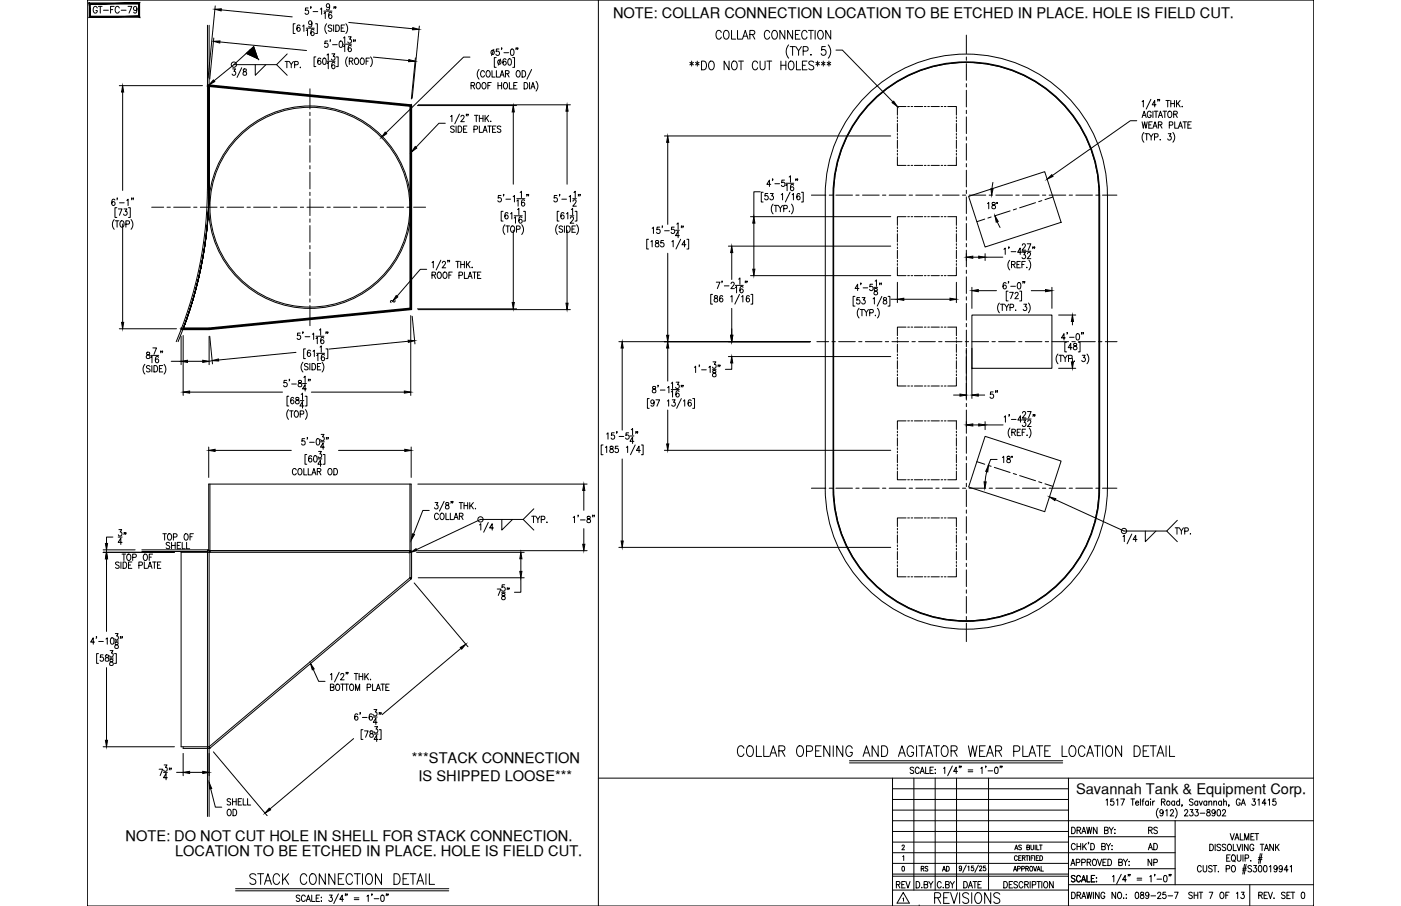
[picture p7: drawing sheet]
<svg xmlns="http://www.w3.org/2000/svg" width="432mm" height="279mm" viewBox="0 0 432 279" stroke-linecap="round" stroke-linejoin="round" font-family="sans-serif">
<defs><g id="words">
<text font-size="7.1" x="76.2" y="274.1">STACK CONNECTION DETAIL</text>
<text font-size="6.6" x="287.2" y="279.8">REVISIONS</text>
<text font-size="6.2" x="70.6" y="25">3/8</text>
<g font-size="5.7">
<text x="304.1" y="124.2">5&quot;</text>
<text x="40.2" y="169" transform="rotate(-90 40.2 169)">34&quot;</text>
</g>
<g font-size="5.3">
<text x="27.9" y="5.3">GT-FC-79</text>
<text x="275.5" y="275.2">REV</text>
<text x="296" y="275.2">DATE</text>
<text x="348.9" y="278.3">089-25-7</text>
</g>
<g font-size="4.9">
<text x="163" y="162.3">TYP.</text>
<text x="361.2" y="165.8">TYP.</text>
<text x="36.7" y="173.9">TOP OF</text>
<text x="50.4" y="170.4">SHELL</text>
<text x="353.1" y="258.2">RS</text>
<text x="353.1" y="263.2">AD</text>
<text x="353.1" y="268.1">NP</text>
</g>
<g font-size="4.5">
<text x="188.9" y="5.5">NOTE: COLLAR CONNECTION LOCATION TO BE ETCHED IN PLACE. HOLE IS FIELD CUT.</text>
<text x="126.9" y="235.3">***STACK CONNECTION</text>
<text x="129" y="240.8">IS SHIPPED LOOSE***</text>
<text x="331.6" y="244.9">Savannah Tank &amp; Equipment Corp.</text>
<text x="38.7" y="259.4">NOTE: DO NOT CUT HOLE IN SHELL FOR STACK CONNECTION.</text>
<text x="54" y="263.9">LOCATION TO BE ETCHED IN PLACE. HOLE IS FIELD CUT.</text>
</g>
<g font-size="4.4">
<text x="282.9" y="269.9">RS</text>
<text x="289.6" y="269.9">AD</text>
</g>
<text font-size="3.5" x="119.6" y="94.5">~</text>
</g></defs>
<!-- layer: SHOP TAG -->
<path d="M283.3 279.4h.1M404.9 279.4h.1" fill="none" stroke="#000" stroke-width=".31"/>
<!-- layer: 0 -->
<g fill="none" stroke="#000" stroke-width=".31">
<path d="M26.9 0h378v279.4h-378zM184.4 0v279.4M184.4 240h220.5M275.1 240v39.4M281.7 240v34.5M288.2 240v34.5M294.8 240v34.5M304.7 240v34.5M329.3 240v39.4M275.1 243.2h54.2M275.1 246.5h54.2M275.1 253.1h129.8"/>
<path d="M275.1 259.7h54.2M275.1 256.4h54.2M275.1 249.8h54.2M329.3 258h32.9M362.2 253.1v19.7M275.1 270.2h54.2M275.1 269.6h54.2M275.1 274.5h54.2M275.1 263h87.1M275.1 266.3h54.2M329.3 267.9h32.9M329.3 272.8h75.6"/>
<path d="M385.2 272.8v6.6"/>
</g>
<!-- layer: TEXT -->
<g fill="none" stroke="#000" stroke-width=".31">
<path d="M330.3 255.1a1.01 1.01 0 0 1 1.1 1 1.01 1.01 0 0 1-1.1 1zM332 256.1l.9-.2 .1-.6-1-.2v2M332.5 256.1l.6 1M333.4 257.1l.6-2 .7 2M333.6 256.4h.8M334.9 255.1l.4 2 .4-2 .4 2 .4-2M335.6 259.8h-.2h.2l-.2 .5M338.1 255.1v2l-1.1-2v2M340.4 256.1l1-.2 .1-.6-1.1-.2v2l1.1-.2v-.5l-.4-.3M340.9 246.8l.4-.4v1.9M341.9 255.1l.6 1v1M343.1 255.1l-.6 1"/>
<path d="M343.2 246.4h-.8l-.1 .8a.61 .61 0 0 1 .9 .1 .61 .61 0 0 1-.1 .8 .61 .61 0 0 1-.9-.1M343.5 257h.2zM343.6 255.8v.1zM344.1 246.8l.4-.4v1.9M345.4 246.4h1.2l-.8 1.9M348.6 246.4h1.1M349.1 246.4v1.9M350 247.6h.9l-.1-.5a.58 .58 0 0 0-.8 .7 .58 .58 0 0 0 .9 .3M351.5 246.4v1.9M352 247h.5M352.6 246.4l-.3 .1-.1 .3v1.5M354 247.3l-.2-.2a.58 .58 0 0 0-.8 .6 .58 .58 0 0 0 1 .4"/>
<path d="M354 247v1.3M354.6 246.4v.2zM354.6 247.1v1.2M355.3 247v1.3M355.9 247l-.4 .1-.2 .5M357 249.3a2.24 2.24 0 0 0 0 3M358 247.3l.9-.1 .1-.6-1-.2v1.9M358.5 250.3l-.1 .3a.54 .54 0 0 1-.8 .1 .54 .54 0 0 1 0-.8 .54 .54 0 0 1 .8 .1l.1 .3a.9 .9 0 0 1-.7 1.3l-.3-.2M358.5 247.3l.6 1M359.3 250l.4-.3v1.9M360.7 250.1l.2-.3 .5-.1 .3 .5-1.1 1.4h1.2M362 247.3l-.1-.2a.58 .58 0 0 0-.8 .6 .58 .58 0 0 0 .9 .4"/>
<path d="M362 247v1.3M362.2 249.3a2.31 2.31 0 0 1 0 3M363.6 247.3a.56 .56 0 0 0-.8 0 .56 .56 0 0 0 0 .8 .56 .56 0 0 0 .8 0M363.6 246.4v1.9M364.4 248.3h-.2h.2l-.2 .4M365.1 250.1l.3-.4h.4l.3 .3-1.1 1.6h1.1M366.8 249.7h.9l-.5 .7a.6 .6 0 0 1 .5 .9 .6 .6 0 0 1-1.1 0M367.7 246.7l-.4-.3-.7 .3 .2 .4 .9 .7v.3l-.4 .2-.7-.2M368.4 249.7h.9l-.5 .7a.6 .6 0 0 1 .5 1 .6 .6 0 0 1-1.1-.1M369.1 247.3a.56 .56 0 0 0-.7 0 .56 .56 0 0 0 0 .8 .56 .56 0 0 0 .7 0M369.1 247v1.3M369.6 247l.5 1.3 .5-1.3"/>
<path d="M369.9 250.8h1.4M371.9 247.3a.56 .56 0 0 0-.8 0 .56 .56 0 0 0 0 .8 .56 .56 0 0 0 .8 0M371.9 247v1.3M372.1 249.8v.5a.72 .72 0 0 1 .8 .4 .72 .72 0 0 1-.3 .9 .63 .63 0 0 1-.8-.6 .63 .63 0 0 1 .9-.6l.2-.3v-.3zM372.6 247.4l.4-.4 .4 .1 .1 1.2M372.6 247v1.3M374.1 247.4l.4-.4 .4 .1 .1 1.2M374.1 247v1.3M374.5 250.3v.3a.54 .54 0 0 1-.8 .1 .54 .54 0 0 1 0-.8 .54 .54 0 0 1 .8 .1v.3a.9 .9 0 0 1-.6 1.3l-.3-.2M375.3 249.8l.3-.1a1.06 1.06 0 0 1 .6 .9 1.06 1.06 0 0 1-.6 1l-.3-.1-.2-.7zM376.5 247.3a.56 .56 0 0 0-.8 0 .56 .56 0 0 0 0 .8 .56 .56 0 0 0 .8 0M376.5 247v1.3"/>
<path d="M376.8 250.1l.1-.3 .5-.1 .3 .5-1 1.4h1.1M377.1 247.4l.4-.4 .4 .1 .1 1.2M377.1 246.4v1.9M378.8 248.3l-.1 .4M379.2 257.1l.6 1.9 .6-1.9M380.6 259l.6-1.9 .7 1.9M380.8 258.4h.8M382.2 246.8a.61 .61 0 0 0-.7-.4 .61 .61 0 0 0-.5 .7v.5a.61 .61 0 0 0 .6 .8 .61 .61 0 0 0 .6-.8h-.4M382.3 257.1v1.9h.9M382.5 248.3l.7-1.9 .6 1.9M382.8 247.7h.8M383.6 259v-1.9l.7 1.9 .6-1.9v1.9"/>
<path d="M385.5 258h.7M386 246.4h.9l-.5 .7a.6 .6 0 0 1 .5 .9 .6 .6 0 0 1-1.1 0M386.6 257.1h-1.1v1.9h1.1M386.8 257.1h1.1M387.4 257.1v1.9M387.7 246.8l.4-.4v1.9M390.2 247.7h-1.2l.8-1.3v1.9M390.9 246.8l.4-.4v1.9M393.2 246.4h-.8l-.1 .8a.61 .61 0 0 1 .9 .1 .61 .61 0 0 1-.1 .8 .61 .61 0 0 1-.9-.1M278 260.9l.3-.3 .4 .3-.7 1.2h.8M278.1 267.2h.2a.82 .82 0 0 1 .5 .7 .82 .82 0 0 1-.5 .7l-.3-.6zM278.2 264.2l.3-.3v1.5"/>
<path d="M278.3 277.1l.2-.2v1M278.4 275.2l1.9 3.3h-3.8zM284.1 273.6v.2zM284.8 272.8l1-.1v-.8l-1-.1v2l1.1-.2v-.4l-.4-.4M286.3 271.8l.6 1v1M287.5 271.8l-.6 1M290.1 272.3a.62 .62 0 0 0-.8-.5 .62 .62 0 0 0-.4 .8v.5a.62 .62 0 0 0 .4 .7 .62 .62 0 0 0 .8-.5M291.4 272.8l1-.1 .1-.7-1.1-.2v2l1.1-.2 .1-.4-.4-.4M292.9 271.8l.6 1v1M294.2 271.8l-.7 1M296.4 267.5l-.2 .4a.41 .41 0 0 1-.5-.1 .41 .41 0 0 1 .1-.6 .41 .41 0 0 1 .5 .1l-.1 1.2-.5-.2M297.8 266.8l-1.1 2.2"/>
<path d="M298.3 267.3l.3-.2v1.4M300 267.1h-.6v.6a.46 .46 0 0 1 .7 0 .46 .46 0 0 1-.1 .7 .46 .46 0 0 1-.7-.1M301.5 266.8l-1 2.2M301.9 267.4l.2-.3 .5 .2-.8 1.2h.9M303.7 267.1h-.6v.6a.46 .46 0 0 1 .7 0 .46 .46 0 0 1-.1 .7 .46 .46 0 0 1-.7-.1M309.4 271.8a1 1 0 0 1 1.1 1 1 1 0 0 1-1.1 1zM312.1 271.8h-1.1v2h1.1M312.4 268.6l.5-1.4 .4 1.4M312.6 268.2h.6M312.8 262.1l.4-1.5 .5 1.5M312.9 261.6h.6M313.5 264.2a.46 .46 0 0 0-.5-.3 .46 .46 0 0 0-.3 .5v.4a.46 .46 0 0 0 .3 .6 .46 .46 0 0 0 .5-.4"/>
<path d="M313.6 272.1l-.4-.3-.6 .1v.7l.8 .4 .2 .5-.4 .3-.7-.3M313.6 267.9h.7v-.7h-.7v1.4M314 264.6h.5M314.7 263.9h-.7v1.5h.7M314.8 260.8l-.3-.2-.5 .2 .1 .4 .7 .4-.3 .5-.5-.2M314.9 267.9h.7v-.7h-.7v1.4M315.1 264.6l.7-.1 .1-.5-.8-.1v1.5M315.3 272.3a.62 .62 0 0 0-.8-.5 .62 .62 0 0 0-.4 .8v.5a.62 .62 0 0 0 .4 .7 .62 .62 0 0 0 .8-.5M315.5 264.6l.4 .8M315.8 272.8l1-.1 .1-.7-1.1-.2v2M316.1 267.9l.8-.1v-.6h-.8v1.4M316.2 263.9h.8"/>
<path d="M316.4 272.8l.5 1M316.5 261.3l.7-.1 .1-.5-.8-.1v1.5l.8-.2v-.5l-.3-.1M316.6 267.9l.4 .7M316.6 263.9v1.5M317.3 263.9v1.5M317.5 271.8v2M317.6 267.2a.68 .68 0 0 1 .7 .7 .68 .68 0 0 1-.7 .7l-.2-.5zM317.7 260.6v1l.4 .5 .4-.2 .1-1.3M317.8 264.6h.5M318.2 272.9l.9-.1 .1-.8-1-.2v2M318.5 267.2l.5 1.4 .5-1.4M318.6 263.9h-.8v1.5"/>
<path d="M318.9 263.9v1.5M319 260.6v1.5M319.4 264.6h.4M319.5 260.6v1.5h.8M319.6 271.8h1.1M319.6 268.6l.5-1.4 .5 1.4M319.8 268.2h.6M320.1 263.9h-.7v1.5h.7M320.1 271.8v2M320.4 260.6h.8M320.5 263.9a.75 .75 0 0 1 .9 .7 .75 .75 0 0 1-.9 .8zM320.8 260.6v1.5"/>
<path d="M320.9 267.2v1.4h.7M321.1 271.8v2M322 271.9l.1-.1a1.01 1.01 0 0 1 .9 1 1.01 1.01 0 0 1-.9 1 1.24 1.24 0 0 1-.1-1.9zM324.6 271.8v2l-1.1-2v2M330.1 266.9l.6-1.9 .6 1.9M330.3 275.1a1 1 0 0 1 1.1 1 1 1 0 0 1-1.1 1zM330.3 266.3h.8M331.3 270.3l-.4-.3-.7 .3 .2 .4 .8 .5v.7l-.6 .1-.4-.3M331.4 260.6a.62 .62 0 0 0-.7-.5 .62 .62 0 0 0-.5 .8v.4a.62 .62 0 0 0 .5 .8 .62 .62 0 0 0 .7-.5M331.7 266l1-.1 .1-.7-1.1-.2v1.9M332 276.1l.9-.1 .1-.7-1-.2v2M332 260.1v2"/>
<path d="M332 261h1.1M332.5 276.1l.6 1M333 270.5a.61 .61 0 0 0-.7-.5 .61 .61 0 0 0-.5 .7v.5a.61 .61 0 0 0 .5 .8 .61 .61 0 0 0 .7-.5M333.1 260.1v2M333.3 272l.7-2 .6 2M333.4 277.1l.6-2 .7 2M333.4 266l.9-.1 .1-.7-1-.2v1.9M333.6 271.3h.7M333.6 276.5h.8M333.7 260.1v2M334.1 260.9l.7 1.2M334.8 260.1l-1.1 1.3"/>
<path d="M334.9 275.1l.4 2 .4-2 .4 2 .4-2M335 270v2h1M335.1 265.9l.9-.1v-.7l-.9-.1v1.9M335.6 265.9l.6 1M336.2 260.1a1 1 0 0 1 1.1 1 1 1 0 0 1-1.1 1zM336.4 270.9h.6M337 265.1l.1-.1a1 1 0 0 1 .9 .9 1 1 0 0 1-.9 1 1.26 1.26 0 0 1-.1-1.8zM337 275.1v2M337.4 270h-1v2h1M337.9 271.9h.1zM337.9 270.6v.2zM338.3 265l.6 1.9 .7-1.9"/>
<path d="M338.8 275.1v2l-1.2-2v2M339.6 261l.9-.1 .1-.6-1-.2v2l1-.2v-.7l-.3-.2M339.9 265.9h.7M340.5 275.6a.62 .62 0 0 0-.7-.5 .62 .62 0 0 0-.5 .8v.5a.62 .62 0 0 0 .6 .7 .62 .62 0 0 0 .6-.7h-.4M341 260.1l.6 .9v1.1M341 265h-1.1v1.9h1.1M341.5 265a1 1 0 0 1 1.1 .9 1 1 0 0 1-1.1 1zM342.3 260.1l-.7 .9M342.7 260.8v.1zM342.7 261.9v.2zM342.9 270.4l.4-.4v2M343.9 275.1v2l-1.2-2v2"/>
<path d="M344.7 275.2l.2-.1a1 1 0 0 1 .8 1 1 1 0 0 1-.8 1 1.29 1.29 0 0 1-.2-1.9zM344.8 265.9l1-.1v-.7l-1-.1v1.9l1-.1 .1-.5-.4-.4M345.6 269.6l-1.5 3M346.2 277h.2zM346.2 265l.7 .9v1M347.2 271.3h-1.2l.8-1.3v2M347.5 265l-.6 .9M347.8 269.7h-.1h.1l-.1 .5M347.9 266.8h.2zM348 265.6v.2zM348.3 269.7l-.2 .5M350.5 270.8h1.4"/>
<path d="M350.5 271.4h1.4M354.4 270.4l.4-.4v2M356 269.7l-.2 .5M356.6 271.1h1.4M358.8 270.1l.3-.1a1.09 1.09 0 0 1 .6 1 1.09 1.09 0 0 1-.6 1 1.43 1.43 0 0 1-.3-1.9zM360.4 269.7l-.1 .5M360.9 269.7l-.1 .5M367.5 275.4l-.4-.3-.7 .3 .1 .4 1 .7v.3l-.4 .3-.7-.3M368 276.1h1.2M368 275.1v2M369.2 275.1v2M369.6 275.1h1.1"/>
<path d="M370.1 275.1v2M370.2 267.4a.61 .61 0 0 0-.7-.5 .61 .61 0 0 0-.4 .8v.4a.61 .61 0 0 0 .4 .8 .61 .61 0 0 0 .7-.5M370.8 266.9l.1 1.7 .4 .3 .6-.3v-1.7M372.7 275.1h1.1l-.8 2M372.9 260.4a1 1 0 0 1 1.1 .9 1 1 0 0 1-1.1 1zM373.6 267.2l-.4-.3-.6 .1v.7l.8 .4 .2 .5-.4 .3-.7-.3M373.9 266.9h1.1M374.5 266.9v2M374.5 260.4v1.9M375.4 268.8h.2zM376.2 260.6l-.4-.2-.7 .2 .1 .5 .8 .4v.7l-.5 .1-.4-.3M376.3 275.2l.1-.1a1 1 0 0 1 .9 1 1 1 0 0 1-.9 1 1.29 1.29 0 0 1-.1-1.9z"/>
<path d="M377.8 260.6l-.4-.2h-.6v.6l.8 .5 .2 .5-.4 .3-.7-.3M377.8 276.1h.6M377.9 267.9h1v-.9l-1-.1v2M378.1 264.6h.6M378.6 260.4h.2a1 1 0 0 1 .8 .9 1 1 0 0 1-.8 1 1.26 1.26 0 0 1-.2-1.9zM378.8 275.1h-1v2M379.1 263.6h-1v2h1M379.7 263.9l.3-.3a1 1 0 0 1 .8 1 1 1 0 0 1-.8 1l-.5-.7zM379.8 267l.2-.1a1.01 1.01 0 0 1 .8 1 1.01 1.01 0 0 1-.8 1 1.29 1.29 0 0 1-.2-1.9zM380.1 260.4v1.9h1M380.2 265.2l.5 .6M381.1 275.5l.4-.4v2"/>
<path d="M381.2 260.4l.7 1.9 .6-1.9M381.3 263.6v1.4l.5 .6 .6-.3 .1-1.7M382.6 275.1h.9l-.5 .8a.6 .6 0 0 1 .5 .9 .6 .6 0 0 1-1.1-.1M382.9 260.4v1.9M382.9 268.3h1.2M383 267.8h1.1M383.1 263.6v2M383.6 266.6l-.6 3M383.8 264.7l.9-.1 .1-.8-1-.2v2M384.1 266.6l-.6 3M384.7 260.4v1.9l-1.2-1.9v1.9M385.5 265.4v.2z"/>
<path d="M385.7 267.2l-.4-.3-.7 .3 .2 .5 .9 .6v.3l-.4 .3-.7-.3M386.4 266.9h.8l-.4 .8a.6 .6 0 0 1 .4 .9 .6 .6 0 0 1-1-.1M386.4 260.8a.62 .62 0 0 0-.7-.4 .62 .62 0 0 0-.5 .7v.5a.62 .62 0 0 0 .6 .7 .62 .62 0 0 0 .6-.7h-.4M387.8 265h1.1M387.9 264.5h1.1M387.9 276.1l1-.1 .1-.7-1.1-.2v2M388 267l.3-.1a1.09 1.09 0 0 1 .6 1 1.09 1.09 0 0 1-.6 1l-.3-.1-.2-.7zM388.4 260.4h1.1M388.5 263.2l-.6 3.1M388.5 276.1l.6 1M388.9 263.2l-.5 3.1M389 260.4v1.9"/>
<path d="M389.6 276.1h.6M389.7 267l.2-.1a1.09 1.09 0 0 1 .6 1 1.09 1.09 0 0 1-.6 1l-.4-.4-.1-.4zM389.7 262.3l.6-1.9 .7 1.9M389.9 261.7h.8M390.7 275.1h-1.1v2h1.1M390.9 275.1l.6 2 .7-2M391.2 267.3l.4-.4v2M392.5 260.4v1.9l-1.1-1.9v1.9M392.7 276.9h.1M393.1 260.4v1.9M393.5 261.2l.7 1.1M393.6 267.6l-.2 .5a.55 .55 0 0 1-.7-.2 .55 .55 0 0 1 .1-.8 .55 .55 0 0 1 .8 .1v.4a.96 .96 0 0 1-.6 1.3l-.3-.3"/>
<path d="M394.2 260.4l-1.1 1.3M395.2 267.6l-.2 .5a.55 .55 0 0 1-.7-.3 .55 .55 0 0 1 .1-.7 .55 .55 0 0 1 .8 .1v.4a.95 .95 0 0 1-.6 1.3l-.3-.3M396.1 275.4l-.4-.3-.6 .1v.6l.8 .5 .2 .5-.4 .3-.7-.3M396.6 276.1h.7M397 268.2h-1.2l.8-1.3v2M397.6 267.3l.4-.4v2M397.7 275.1h-1.1v2h1.1M397.9 275.1h1.1M398.5 275.1v2M401.3 275.2l.4-.1a1.15 1.15 0 0 1-.2 2l-.4-.4-.1-.4z"/>
<circle cx="360.1" cy="247.6" r=".62"/>
</g>
<!-- layer: SHELL -->
<path d="M63.9 7.8v49.9a122.5 122.5 0 0 1-9.6 47.7M64.5 7.8v49.9a123.9 123.9 0 0 1-9.6 47.7M267.1 29.4a43.5 43.5 0 0 1 47.4-9.4 43.5 43.5 0 0 1 26.8 40.2v90.3a43.5 43.5 0 0 1-43.5 43.5 43.5 43.5 0 0 1-43.5-43.5v-90.3a43.4 43.4 0 0 1 12.8-30.8zM268.8 31.1a41.1 41.1 0 0 1 44.8-8.9 41.1 41.1 0 0 1 25.3 38v90.3a41.1 41.1 0 0 1-41.1 41.1 41.1 41.1 0 0 1-41.1-41.1v-90.3a41 41 0 0 1 12.1-29.1zM268.9 31.2a40.9 40.9 0 0 1 44.6-8.8 40.9 40.9 0 0 1 25.3 37.8l-.1 90.3a40.9 40.9 0 0 1-40.9 41 40.9 40.9 0 0 1-40.9-41v-90.3a40.8 40.8 0 0 1 12-29zM43.7 169.6h20.8v82.2M43.7 170.1h20.2M63.9 169.6v82.2" fill="none" stroke="#000" stroke-width=".31"/>
<!-- layer: stack conn. -->
<g fill="none" stroke="#000" stroke-width=".31">
<path d="M63.9 26.1l63 6.2v63.2l-62.4 6.2h-8.7v-.6h8.6l61.9-6.1v-62.2l-62.4-6.2zM126.9 32.3v63.2M64.3 149.3h62.4v20.5h-62.4zM64.7 149.3v21M126.3 149.3v28.9M64.5 169.8h62.1v.5h-62.1zM64.5 170.3h-8.7v60h8.7M126.3 178.2l-61.8 52.1M126.3 170.3h.6v7.9M126.3 178.2l.5 .2M126.9 178.2h-.6l.4 .4-61.9 52.1M126.9 178.2l-.2 .4"/>
<path d="M56.5 230.3v.5l8.3-.1M64.5 230.3l.3 .4M64.5 230.3l.1 .5"/>
<circle cx="95.5" cy="63.9" r="31.2"/>
<circle cx="95.5" cy="63.9" r="30.8"/>
</g>
<g fill="#000" stroke="#000" stroke-width=".31">
<path d="M64.5 57.7l-.2 4.4zM64.4 57.7l-.1 4.4z"/>
<path d="M126.6 32.6v62.7zM126.6 32.5v62.8zM64.5 26.4l62.1 6.1zM64.4 26.4l62.2 6.1zM64.4 26.4l.1 31.3zM64.4 26.4l.1 31.3z"/>
<path d="M56.4 101.4h8zM56.5 101.4h7.9zM64.4 101.4l62.2-6.1zM64.4 101.4l62.2-6.1z"/>
<path d="M57.6 98.3l-1.1 3.1zM57.6 98.2l-1.1 3.2zM58.7 95.1l-1.1 3.2zM58.7 95.1l-1.1 3.1zM59.6 91.9l-.9 3.2zM59.6 91.9l-.9 3.2zM60.5 88.6l-.9 3.3zM60.5 88.6l-.9 3.3zM61.3 85.4l-.8 3.2zM61.3 85.4l-.8 3.2zM62 82.1l-.7 3.3zM62 82.1l-.7 3.3zM62.7 78.8l-.7 3.3zM62.6 78.8l-.6 3.3zM63.2 75.5l-.6 3.3zM63.1 75.5l-.5 3.3zM63.6 72.2l-.4 3.3zM63.6 72.2l-.5 3.3zM64 68.8l-.4 3.4zM63.9 68.8l-.3 3.4zM64.2 65.5l-.3 3.3zM64.2 65.5l-.3 3.3zM64.4 62.1l-.2 3.4zM64.3 62.1l-.1 3.4z"/>
</g>
<!-- layer: CENTER -->
<g fill="none" stroke="#000" stroke-width=".31">
<path d="M297.8 10.8v5.7M297.8 17.6v1M297.8 19.6v5.2M95.5 27.4v6.2M95.5 34.6v1.1M95.5 36.7v5.1M297.8 25.8v1M297.8 27.8v5.2M297.8 34v1M297.8 36v5.2M95.5 42.9v1M95.5 44.9v5.1"/>
<path d="M95.5 51.1v1M95.5 53.1v5.2M95.5 59.3v1M297.8 42.2v1M297.8 44.3v5.1M297.8 50.4v1.1M297.8 52.5v5.1M297.8 58.7v1M46.8 63.9h3.6M51.5 63.9h1M53.5 63.9h5.2M59.7 63.9h1"/>
<path d="M61.7 63.9h5.2M67.9 63.9h1M70 63.9h5.1M76.1 63.9h1.1M78.2 63.9h5.1M84.3 63.9h1.1M86.4 63.9h5.1M92.6 63.9h1M94.6 63.9h5.1M95.5 61.3v5.2M95.5 67.5v1M95.5 69.6v5.1"/>
<path d="M95.5 75.7v1.1M95.5 77.8v5.1M100.8 63.9h1M102.8 63.9h5.2M109 63.9h1M111 63.9h5.2M117.2 63.9h1M119.3 63.9h5.1M125.4 63.9h1M127.5 63.9h3.7M250.1 60.2h4.4M255.6 60.2h1"/>
<path d="M257.6 60.2h5.1M263.8 60.2h1M265.8 60.2h5.2M272 60.2h1M274 60.2h5.2M280.2 60.2h1M282.3 60.2h5.1M288.4 60.2h1.1M290.5 60.2h5.1M296.7 60.2h1M297.8 60.7v5.1M297.8 66.9v1"/>
<path d="M297.8 68.9v5.2M297.8 75.1v1M297.8 77.2v5.1M298.7 60.2h5.1M303.5 67.6l-2.4 .8M304.9 60.2h1M305.5 66.9l-1 .3M306.9 60.2h5.2M311.3 65l-4.8 1.6M313.1 60.2h1M313.3 64.4l-1 .3M315.1 60.2h5.2"/>
<path d="M319.2 62.5l-4.9 1.6M321.1 61.9l-1 .3M321.3 60.2h1M323.3 60.2h5.2M324.5 60.7l-2.4 .9M329.5 60.2h1M331.6 60.2h5.1M337.7 60.2h1.1M339.8 60.2h4.4M95.5 83.9v1.1M95.5 86v5.1M95.5 92.2v1"/>
<path d="M95.5 94.2v6.2M297.8 83.3v1M297.8 85.4v5.1M297.8 91.5v1M297.8 93.6v5.1M297.8 99.7v1.1M251.8 105.4h3.6M256.4 105.4h1.1M258.5 105.4h5.1M264.6 105.4h1.1M266.7 105.4h5.1M272.9 105.4h1"/>
<path d="M274.9 105.4h5.1M281.1 105.4h1M283.1 105.4h5.2M289.3 105.4h1M291.3 105.4h5.2M297.5 105.4h1M297.8 101.8v5.1M297.8 108v1M297.8 110v5.1M297.8 116.2v1M297.8 118.2v5.2M299.6 105.4h5.1"/>
<path d="M305.7 105.4h1M307.8 105.4h5.1M313.9 105.4h1.1M316 105.4h5.1M322.2 105.4h1M324.2 105.4h5.2M330.4 105.4h1M332.4 105.4h5.2M338.6 105.4h1M340.7 105.4h3.6M297.8 124.4v1M297.8 126.4v5.2"/>
<path d="M297.8 132.6v1M297.8 134.7v5.1M250.1 150.6h4.4M255.6 150.6h1M257.6 150.6h5.1M263.8 150.6h1M265.8 150.6h5.2M272 150.6h1M274 150.6h5.2M280.2 150.6h1M282.3 150.6h5.1M288.4 150.6h1.1"/>
<path d="M290.5 150.6h5.1M296.7 150.6h1M297.8 140.8v1.1M297.8 142.9v5.1M297.8 149v1.1M297.8 151.1v5.1M297.8 157.3v1M297.8 159.3v5.1M298.7 150.6h5.1M301.1 142.4l2.4 .8M304.5 143.5l1 .3M304.9 150.6h1"/>
<path d="M306.5 144.1l4.8 1.6M306.9 150.6h5.2M312.3 146l1 .3M313.1 150.6h1M314.3 146.7l4.9 1.6M315.1 150.6h5.2M320.1 148.6l1 .3M321.3 150.6h1M322.1 149.2l2.4 .8M323.3 150.6h5.2M329.5 150.6h1M331.6 150.6h5.1"/>
<path d="M337.7 150.6h1.1M339.8 150.6h4.4M297.8 165.5v1M297.8 167.5v5.2M297.8 173.7v1M297.8 175.7v5.2M297.8 181.9v1M297.8 184v5.1M297.8 190.1v1.1M297.8 192.2v5.7"/>
</g>
<!-- layer: DIM -->
<g fill="none" stroke="#000" stroke-width=".31">
<path d="M65.9 11.7l-1.3 12.7M66.3 1.8l-2.2 22.3M67.8 12.9l26.7 2.7M68.2 3l21.9 2.2M75.9 16.5l3.6 1.6-1.3-3.7-6.1 5.5M78.7 19.9v3.3l3.3-3.3M85.2 19.9h-13.1l-6.1 5M87.9 18.9h1.1M88.4 18.9v2M88.5 16.6l-3.3 3.3 3.3 3.3M89.1 18.9l.7 1v1M90.4 18.9l-.6 1"/>
<path d="M90.8 20l1-.1v-.9l-1-.1v2M91 7.3h-.6v3h.6M92.5 8l-.5-.3a1.13 1.13 0 0 0 .1 2 .55 .55 0 0 0 .5-.6 .55 .55 0 0 0-.5-.5 .55 .55 0 0 0-.6 .4M93.3 8.1l.4-.4v2M94.4 9.4l.4-.4v2M94.4 8.7h2.5M95 2.5h-.8l-.1 .8a.62 .62 0 0 1 .9 0 .62 .62 0 0 1-.1 .9 .62 .62 0 0 1-.9-.2M95.9 2.2h-.2h.2l-.2 .4M96.1 7a.53 .53 0 0 1-.7 .4 .53 .53 0 0 1-.2-.8 .53 .53 0 0 1 .9 .1v.3a.95 .95 0 0 1-.6 1.4l-.3-.3M96.5 3.6h1.4M96.8 9.3l-.3-.3a1.11 1.11 0 0 0-.1 2 .55 .55 0 0 0 .5-.5 .55 .55 0 0 0-.5-.6 .55 .55 0 0 0-.6 .4M97.3 7.3h.5v3h-.5"/>
<path d="M97.3 17.5h-.5v3h.5M98.7 2.8l.4-.3v1.9M98.9 18.2l-.3-.3a1.11 1.11 0 0 0-.1 2 .55 .55 0 0 0 .5-.5 .55 .55 0 0 0-.5-.6 .55 .55 0 0 0-.6 .4M99.7 18l.2-.1a1.07 1.07 0 0 1 .7 1 1.07 1.07 0 0 1-.7 1 1.34 1.34 0 0 1-.2-1.9zM99.8 4.1l.4-.3v1.9M99.8 3.4h2.5M100.7 7.3a2.24 2.24 0 0 0 0 3M100.8 17l.4-.4v2M100.8 19.6l.4-.4v2M100.8 18.9h2.5M101 12.7h-.8l-.1 .8a.61 .61 0 0 1 .9 0 .61 .61 0 0 1-.1 .9 .61 .61 0 0 1-.9-.2M101.6 1.8l-.2 .5a.55 .55 0 0 1-.8-.2 .55 .55 0 0 1 .2-.8 .55 .55 0 0 1 .7 .1l.1 .4a.96 .96 0 0 1-.6 1.3l-.4-.3"/>
<path d="M101.9 12.4l-.2 .4M102.2 4l-.4-.2a1.13 1.13 0 0 0 0 1.9 .58 .58 0 0 0 .5-.8 .58 .58 0 0 0-.9-.1l-.1 .3M102.3 8l-.4-.3-.7 .3 .1 .4 .8 .4v.8l-.5 .1-.4-.3M102.3 16.6h.9l-.5 .8a.6 .6 0 0 1 .5 .9 .6 .6 0 0 1-1-.1M102.5 13.8h1.4M102.8 7.7v2M103 2.2h-.1h.1l-.1 .4M103.2 19.5l-.4-.3a1.11 1.11 0 0 0-.6 1 1.11 1.11 0 0 0 .6 1 .57 .57 0 0 0 .5-.5 .57 .57 0 0 0-.5-.6 .57 .57 0 0 0-.6 .4M103.5 7.7a.99 .99 0 0 1 1.1 1 .99 .99 0 0 1-1.1 1zM103.5 2.2h-.1h.1l-.1 .4M103.7 17.5h.5v3h-.5M104.7 12.7h.3a1.06 1.06 0 0 1 .6 .9 1.06 1.06 0 0 1-.6 1l-.3-.1-.2-.7z"/>
<path d="M105.2 8.6h.6M105.9 11.7l.4-.4v2M105.9 14.4l.4-.4v1.9M105.9 13.6h2.4M106.2 7.7h-1v2h1M106.6 7.3a2.3 2.3 0 0 1 0 3M107.1 17.5a2.28 2.28 0 0 0 0 3M107.4 11.3h.8l-.4 .8a.6 .6 0 0 1 .5 .9 .6 .6 0 0 1-1.1-.1M107.5 6.9l19.7 2M107.7 18.9l.9-.1 .1-.7-1-.2v2M108.2 18.9l.6 1M108.2 14.2l-.4-.2a1.14 1.14 0 0 0 0 1.9 .59 .59 0 0 0 .5-.7 .59 .59 0 0 0-.8-.4l-.2 .5"/>
<path d="M109.1 12.4h-.2h.2l-.2 .4M109.5 12.4l-.1 .4M109.6 18l.1-.1a1 1 0 0 1 .9 1 1 1 0 0 1-.9 1 1.24 1.24 0 0 1-.1-1.9zM111.3 18l.2-.1a1 1 0 0 1 .8 1 1 1 0 0 1-.8 1 1.24 1.24 0 0 1-.2-1.9zM112.8 18.9h.7M113.9 17.9h-1.1v2M114.2 17.5a2.28 2.28 0 0 1 0 3M115.1 17.6l10.9 1.1M128 17.9l-1.2 12.6M129.2 8l-2.2 22.3M144.8 17.6h-1.9l-23.9 23.4M152.2 15.2l-.7 1.9"/>
<path d="M152.9 17.8h-.5v3h.5M153.8 15.1h-.8l-.1 .9a.62 .62 0 0 1 .9 0 .62 .62 0 0 1-.1 .9 .62 .62 0 0 1-.9-.2M154.3 18.2l-.7 1.9M154.7 14.8l-.2 .5M155.3 16.3h1.5M156 18.4l-.4-.3a1.12 1.12 0 0 0 0 2 .58 .58 0 0 0 .4-.8 .58 .58 0 0 0-.9-.1l-.1 .2M156.8 18.2l.2-.1a1.09 1.09 0 0 1 .6 1 1.09 1.09 0 0 1-.6 1l-.4-.4-.1-.4zM157.5 15.2l.3-.1a1.09 1.09 0 0 1 .6 1 1.09 1.09 0 0 1-.6 1l-.3-.1-.2-.7zM158 17.8h.6v3h-.6M159.2 14.8h-.2h.2l-.2 .5M159.6 14.8l-.1 .5M212.6 19.2l1.1 .8"/>
<path d="M213.2 18.8v1.6M213.7 19.2l-1.1 .8M214.4 19.2l1.1 .8M214.9 18.8v1.6M215.5 19.2l-1.1 .8M216.2 18.8a1.43 1.43 0 0 1 1.6 .9 1.43 1.43 0 0 1-.5 1.7l-1.1 .1zM218.8 19a.89 .89 0 0 1 1 0 .89 .89 0 0 1 .3 .9v.6a.88 .88 0 0 1-.8 1.1 .88 .88 0 0 1-.9-1.1v-.6zM222.3 10a.84 .84 0 0 0-1-.6 .84 .84 0 0 0-.6 1v.6a.84 .84 0 0 0 .6 1.1 .84 .84 0 0 0 1-.7M223.4 9.5l.2-.1a1.43 1.43 0 0 1 1.2 1 1.43 1.43 0 0 1-.5 1.5l-.3 .2a1.44 1.44 0 0 1-1.1-1.1 1.44 1.44 0 0 1 .5-1.5zM224.7 18.8v2.7l-1.5-2.7v2.7M225.5 9.4v2.7h1.3M225.9 19a.89 .89 0 0 1 .9 0 .89 .89 0 0 1 .4 .9v.6a.88 .88 0 0 1-.9 1.1 .88 .88 0 0 1-.8-1.1v-.6z"/>
<path d="M227.3 9.4v2.7h1.3M227.6 18.8h1.6M228.4 18.8v2.7M228.8 12.1l.9-2.7 .9 2.7M229.2 11.2h1.1M231.1 10.6l1.3-.1 .2-.4-.1-.5-.4-.2h-1v2.7M231.9 10.6l.7 1.5M233.5 19.5a.84 .84 0 0 0-1-.7 .84 .84 0 0 0-.6 1.1v.6a.84 .84 0 0 0 .6 1 .84 .84 0 0 0 1-.6M234.3 18.8v2a.76 .76 0 0 0 .7 .7 .76 .76 0 0 0 .8-.7v-2M236.3 18.8h1.5M237.1 18.8v2.7M237.2 10a.84 .84 0 0 0-1-.6 .84 .84 0 0 0-.6 1v.6a.84 .84 0 0 0 .6 1.1 .84 .84 0 0 0 1-.7"/>
<path d="M238.3 9.5l.2-.1a1.43 1.43 0 0 1 1.2 1 1.43 1.43 0 0 1-.5 1.5l-.2 .2a1.44 1.44 0 0 1-1.2-1.1 1.44 1.44 0 0 1 .5-1.5zM240.7 18.8v2.7M241.9 9.4v2.7l-1.5-2.7v2.7M242.2 18.8v2.7M243.1 13.8a3.1 3.1 0 0 0 0 4.1M243.4 19l.2-.2a1.44 1.44 0 0 1 1.2 1.1 1.44 1.44 0 0 1-.5 1.5 .89 .89 0 0 1-.9 0 .89 .89 0 0 1-.4-.9l.1-1zM243.5 14.4h1.5M244.3 9.4v2.7l-1.5-2.7v2.7M244.3 14.4v2.7M245.2 10.6h.8M245.3 14.4l.8 1.2v1.5M245.5 18.8v2.7h1.3"/>
<path d="M246.6 9.4h-1.4v2.7h1.4M247 14.4l-.9 1.2M247.5 15.8h1a.71 .71 0 0 0 .6-.7 .71 .71 0 0 0-.6-.7h-1v2.7M248.7 10a.84 .84 0 0 0-1-.6 .84 .84 0 0 0-.6 1v.6a.84 .84 0 0 0 .6 1.1 .84 .84 0 0 0 1-.7M248.7 18.8h-1.4v2.7h1.4M249.2 9.4h1.5M249.9 16.8v.3zM249.9 9.4v2.7M250.8 19.2a.76 .76 0 0 0-.9-.4 .76 .76 0 0 0-.5 .9l1.2 .7 .2 .7a.92 .92 0 0 1-1.5 0M251.2 9.4v2.7M251.5 19.2l1 .8M252 18.8v1.6"/>
<path d="M252.4 9.5l.2-.1a1.44 1.44 0 0 1 1.2 1 1.44 1.44 0 0 1-.5 1.5l-.2 .2a1.44 1.44 0 0 1-1.2-1.1 1.44 1.44 0 0 1 .5-1.5zM252.5 19.2l-1 .8M253.2 19.2l1.1 .8M253.7 18.8v1.6M254.3 19.2l-1.1 .8M254.4 14.4h-1.1l-.1 1.1a.83 .83 0 0 1 1.2 0 .83 .83 0 0 1-.1 1.3 .83 .83 0 0 1-1.2-.3M254.9 19.2l1.1 .8M255.3 13.8a3.1 3.1 0 0 1 0 4.1M255.5 18.8v1.6M256 9.4v2.7l-1.5-2.7v2.7M256 19.2l-1.1 .8M257.7 15.5h1.9l15.6 15.9"/>
<path d="M36.8 26.4h25.6M37.8 28.4v30.3M92.6 20.7v.2zM128.7 32.6h30.5M128.9 32.3h46.9M137.2 38h-1.9l-7.1 7.4M138.9 35.9l.4-.3v1.9M140 39.1l-.4-.2-.7 .2 .1 .5 .9 .5-.1 .6-.5 .1-.4-.3M140.6 38.9v1.9M141.2 38.9a1 1 0 0 1 1.2 .9 1 1 0 0 1-1.2 1zM141.6 35.2l-1.4 3M142.1 36l.3-.4h.3l.3 .3-1 1.6h1.1"/>
<path d="M142.9 39.8h.6M143.8 35.3l-.1 .5M143.9 38.9h-1v1.9h1M144.3 35.3h-.2h.2l-.2 .5M145.2 26.4l.9-.1 .1-.7-1-.2v2M145.7 26.4l.6 1M146.1 39.9l.9-.1 .1-.8-1-.1v1.9M146.2 35.6h1.1M146.8 35.6v1.9M147.1 25.5l.2-.1a1.02 1.02 0 0 1 .8 1 1.02 1.02 0 0 1-.8 1 1.27 1.27 0 0 1-.2-1.9zM147.7 21.4a2.24 2.24 0 0 0 0 3M147.7 38.9v1.9h1"/>
<path d="M147.7 35.6v1.9M147.7 36.5h1.2M148.8 25.5l.2-.1a1.02 1.02 0 0 1 .8 1 1.02 1.02 0 0 1-.8 1 1.27 1.27 0 0 1-.2-1.9zM148.9 35.6v1.9M149.3 22.3a.62 .62 0 0 0-.7-.5 .62 .62 0 0 0-.5 .7v.5a.62 .62 0 0 0 .5 .8 .62 .62 0 0 0 .7-.5M149.5 35.6v1.9M149.9 36.4l.7 1.1M150.1 21.9l.2-.1a1.01 1.01 0 0 1 .8 1 1.01 1.01 0 0 1-.8 1 1.24 1.24 0 0 1-.2-1.9zM150.3 38.9h1.1M150.4 26.4h.6M150.6 35.6l-1.1 1.3M150.9 38.9v1.9"/>
<path d="M151.2 37.4h.1zM151.4 25.4h-1v2M151.6 21.8v2h1M151.8 39.8h.7M152.8 38.9h-1v1.9h1M153 21.8v2h1M153.5 26.4h1.1M153.5 25.4v2M154.1 23.8l.6-2 .7 2M154.3 23.1h.9M154.4 39.1l-.4-.2-.8 .2 .2 .5 .9 .5-.1 .6-.6 .1-.4-.3M154.6 25.4v2"/>
<path d="M155.5 25.5l.1-.1a1.02 1.02 0 0 1 .8 1 1.02 1.02 0 0 1-.8 1 1.27 1.27 0 0 1-.1-1.9zM155.8 22.7l1-.1v-.7l-1-.1v2M156.4 22.7l.5 1.1M157 25.4v2h.9M158.2 34.5v22.3M158.3 26.4h.7M159.4 21.9l.2-.1a1.02 1.02 0 0 1 .8 1 1.02 1.02 0 0 1-.8 1 1.27 1.27 0 0 1-.2-1.9zM159.4 25.4h-1.1v2h1.1M160.9 21.8a1 1 0 0 1 1.1 1 1 1 0 0 1-1.1 1zM161.5 25.4a1.01 1.01 0 0 1 1.2 1 1.01 1.01 0 0 1-1.2 1zM163.2 25.4v2M163.6 27.4l.7-2 .6 2"/>
<path d="M163.9 21.4l-1.5 3M163.9 26.8h.8M165.2 25.1a2.24 2.24 0 0 1 0 3M174.8 34.3v22.5M240.7 20.1h1.5M247.3 20.1h.9M350.4 37.2h-2l-24 16.9M352 31.4l.4-.4v2M352 36.3l.6-2 .7 2M352 37.6l.4 1.9 .4-1.9 .4 1.9 .4-1.9M352.2 35.6h.8M354.1 38.5h.6"/>
<path d="M354.7 30.6l-1.4 3M354.8 34.8a.62 .62 0 0 0-.7-.5 .62 .62 0 0 0-.5 .7v.5a.62 .62 0 0 0 .6 .8 .62 .62 0 0 0 .6-.8h-.4M355.1 37.6h-1v1.9h1M355.3 39.5l.7-1.9 .6 1.9M355.3 34.3v2M355.6 38.9h.8M355.7 34.3h1.2M356.3 32.3h-1.2l.8-1.3v2M356.3 34.3v2M356.9 30.7l-.1 .5M357 36.3l.7-2 .6 2M357 38.5l1-.1 .1-.6-1.1-.2v1.9"/>
<path d="M357.3 35.6h.8M357.4 30.7l-.1 .5M357.6 38.5l.5 1M358.5 34.3h1.1M359 34.3v2M359.3 31h1.1M359.9 31v2M360.2 34.4l.2-.1a1 1 0 0 1 .8 1 1 1 0 0 1-.8 1 1.27 1.27 0 0 1-.2-1.9zM360.4 38.6l1-.2-.1-.7-.9-.1v1.9M360.8 31v2M360.8 31.9h1.2M361.7 35.2l1-.1 .1-.6-1.1-.2v2"/>
<path d="M362 31v2M362.1 37.6v1.9h.9M362.3 35.2l.6 1.1M362.6 31v2M363 31.8l.7 1.2M363.2 39.5l.6-1.9 .6 1.9M363.4 38.9h.8M363.7 31l-1.1 1.3M364.3 32.9h.1zM364.6 37.6h1.1M365.2 37.6v1.9M366.1 38.5h.7"/>
<path d="M367.2 37.6h-1.1v1.9h1.1M148.9 40.8l.6-1.9 .6 1.9M149.1 40.2h.8M160.3 59.4l.4-.4v2M176.9 59.4l.4-.4v2M204.8 41.9h69.7M205.8 43.9v25.3M234.3 59.1h-2v7.7M235.2 59.3h-.6v3h.6M236.6 59.7h-.8v.8a.61 .61 0 0 1 .9 0 .61 .61 0 0 1-.1 .9 .61 .61 0 0 1-.9-.1M237.4 59.7h.9l-.5 .7a.6 .6 0 0 1 .5 .9 .6 .6 0 0 1-1 0M237.6 56.9h-1.3l.9-1.4v2"/>
<path d="M238.2 55.2l-.2 .5M238.8 56.7h1.5M241.8 55.5h-.8l-.1 .9a.61 .61 0 0 1 .9 0 .61 .61 0 0 1-.1 .9 .61 .61 0 0 1-.9-.2M242.2 57.2l.4-.3v1.9M242.2 56.5h2.5M243.2 54.6l.4-.4v2M243.5 59.3l-1.4 3M244.6 57.1l-.5-.2a1.14 1.14 0 0 0 .1 1.9 .58 .58 0 0 0 .5-.8 .58 .58 0 0 0-1-.1l-.1 .3M245.4 55.2h-.2h.2l-.2 .5M245.9 55.2l-.2 .5M246.5 59.9l-.4-.2a1.13 1.13 0 0 0 0 1.9 .59 .59 0 0 0 .5-.7 .59 .59 0 0 0-.8-.4l-.2 .5M247 59.3h.6v3h-.6"/>
<path d="M306 56.2l-.3 2M352.6 40.9a2.3 2.3 0 0 0 0 3M352.9 41.2h1.1M353.4 41.2v2M354.1 41.2l.7 1v1M355.4 41.2l-.6 1M355.8 42.3l1-.1v-.9l-1-.1v2M357.6 43v.2zM360.1 41.2h.8l-.5 .8a.59 .59 0 0 1 .5 .9 .59 .59 0 0 1-1-.1M361.5 40.9a2.24 2.24 0 0 1 0 3M35.2 67.7a2.3 2.3 0 0 0 0 3M35.4 61.7l-.3-.3a1.1 1.1 0 0 0-.7 1 1.1 1.1 0 0 0 .6 1 .57 .57 0 0 0 .5-.8 .57 .57 0 0 0-1-.1l-.1 .2"/>
<path d="M35.5 68.1h1.1M36 64.1h-.6v3h.6M36.1 68.1v2M36.2 61.1l-.2 .5M36.5 64.4h1.1l-.8 2M36.8 62.5h1.5M37.3 68.2l.1-.1a1 1 0 0 1 .9 1 1 1 0 0 1-.9 1 1.27 1.27 0 0 1-.1-1.9zM37.8 69.1v30.3M38.2 64.4h.9l-.5 .8a.6 .6 0 0 1 .5 .9 .6 .6 0 0 1-1-.1M38.8 69.1l1-.1 .1-.3-.1-.5-1-.1v2M39.1 61.8l.4-.4v2M39.6 64.1h.6v3h-.6"/>
<path d="M40.4 67.7a2.24 2.24 0 0 1 0 3M40.7 61.1l-.2 .5M41.1 61.1l-.1 .5M154.4 60.3h-.8l-.1 .8a.62 .62 0 0 1 .9 .1 .62 .62 0 0 1-.1 .9 .62 .62 0 0 1-.9-.2M155 65.2h-.5v3h.5M155.3 60l-.2 .5M155.6 69.3a2.31 2.31 0 0 0 0 3M155.9 61.4h1.5M155.9 69.7h1.1M156.5 69.7v1.9M156.5 65.8l-.4-.2a1.12 1.12 0 0 0 .1 1.9 .59 .59 0 0 0 .4-.7 .59 .59 0 0 0-.8-.4l-.2 .5M157.4 65.9l.4-.3v1.9"/>
<path d="M157.7 69.8l.1-.1a1 1 0 0 1 .8 1 1 1 0 0 1-.8 .9 1.24 1.24 0 0 1-.1-1.8zM158.2 60.7l.4-.4v2M158.2 71v22.3M158.5 67.2l.4-.3v1.9M158.5 66.5h2.5M159.2 70.7l.9-.1 .1-.7-1-.2v1.9M159.3 62l.4-.4v2M159.3 61.3h2.5M159.5 64.6l.4-.4v2M160.8 69.3a2.24 2.24 0 0 1 0 3M160.9 67.1l-.5-.2a1.14 1.14 0 0 0 .1 1.9 .55 .55 0 0 0 .5-.5 .55 .55 0 0 0-.5-.6 .55 .55 0 0 0-.6 .5M161.4 65.2h.5v3h-.5"/>
<path d="M161.7 61.9l-.5-.3a1.14 1.14 0 0 0 .1 2 .58 .58 0 0 0 .4-.9 .58 .58 0 0 0-.9-.1l-.1 .3M162.5 60h-.2h.2l-.2 .5M162.9 60l-.1 .5M171.7 60.3h-.8l-.1 .8a.61 .61 0 0 1 .9 0 .61 .61 0 0 1-.1 .9 .61 .61 0 0 1-.9-.1M171.8 69.3a2.31 2.31 0 0 0 0 3M172.3 65.2h-.6v3h.6M172.5 60l-.1 .5M173.2 61.4h1.4M173.4 70l-.4-.3-.7 .3 .2 .4 .9 .7v.3l-.4 .2-.7-.2M173.8 65.8l-.3-.2a1.09 1.09 0 0 0-.7 .9 1.09 1.09 0 0 0 .6 1 .57 .57 0 0 0 .5-.8 .57 .57 0 0 0-1-.1l-.1 .3M174 69.7v1.9M174.6 65.9l.4-.3v1.9"/>
<path d="M174.6 69.7a1 1 0 0 1 1.2 1 1 1 0 0 1-1.2 .9zM174.8 71v22.5M175.4 60.7l.4-.4v2M175.7 66.5h1.1M175.8 67.3l.2-.3a.56 .56 0 0 1 .7 .1 .56 .56 0 0 1-.2 .8l-.8 .9h1.1M176.1 64.6l.4-.4v2M176.3 70.6h.6M176.5 61.3h1.2M176.6 62.1l.3-.5h.3l.4 .4-.3 .6-.8 1h1.2M177.2 65.2h.6v3h-.6M177.3 69.7h-1v1.9h1M177.7 69.3a2.24 2.24 0 0 1 0 3"/>
<path d="M178.4 60h-.2h.2l-.2 .5M178.8 60l-.1 .5M199.9 73.8h-.6v3h.6M200.6 74.5l.4-.3v1.9M201 70.4l.4-.4v2M202.1 74.3v.5a.72 .72 0 0 1 .9 .4 .72 .72 0 0 1-.3 .9 .63 .63 0 0 1-.8-.6 .63 .63 0 0 1 .9-.6l.2-.3-.1-.3zM203.3 70h-.8l-.1 .9a.61 .61 0 0 1 .9 0 .61 .61 0 0 1 0 .9 .61 .61 0 0 1-.9-.2M204.2 69.8l-.2 .4M204.5 74.2h-.8l-.1 .8a.62 .62 0 0 1 .9 0 .62 .62 0 0 1-.1 .9 .62 .62 0 0 1-.8-.1M204.8 71.2h1.5M205.8 78.1v25.3M207.1 74.5l.4-.3v1.9"/>
<path d="M207.8 70h-.8l-.1 .9a.61 .61 0 0 1 .9 0 .61 .61 0 0 1-.1 .9 .61 .61 0 0 1-.9-.2M208.2 71h1.2M208.6 69.1l.4-.4v2M209.4 72.7h-1.2l.8-1.3v1.9M209.8 73.8l-1.5 3M210.1 69.8l-.1 .4M210.6 69.8h-.2h.2l-.2 .4M211.4 75.5h-1.2l.8-1.3v1.9M211.7 73.8h.6v3h-.6M224.5 75.9h50M225.5 77.9v8.3M231.3 66.8h43.2"/>
<path d="M232.3 68.8v14.2M238.3 62.9a2.3 2.3 0 0 0 0 3.1M238.6 63.3h1.1M239.1 63.3v2M239.9 63.3l.6 1v1M240.8 60l.4-.3v1.9M241.2 63.3l-.7 1M241.6 64.4l.9-.1v-.9l-.9-.1v2M243.3 65.1v.2zM243.9 62.9a2.3 2.3 0 0 1 0 3.1M244.1 60l.4-.3v1.9M297.8 78.2v2.1"/>
<path d="M299.8 79.3h1.8M303.6 78.2v2.1M303.6 79.3h5.5M304.4 62.8l.3-.4v2M305.9 62.5v.6a.72 .72 0 0 1 .8 .4 .72 .72 0 0 1-.3 .9 .64 .64 0 0 1-.7-.7 .64 .64 0 0 1 .8-.5l.2-.3v-.4zM307.4 68.4l.8 1.8M309.4 76.9l.4-.4v2M311 76.2l-.1 .5M311.6 77.6h1.5M314.8 77.8h-1.2l.8-1.3v2M315 77.5h2.7M315.1 75.6l.1-.3 .5-.1 .3 .6-1 1.4h1.1"/>
<path d="M315.2 77.8h.8l-.4 .8a.6 .6 0 0 1 .4 .9 .6 .6 0 0 1-1-.1M316.6 75.2h1.1l-.8 2M316.7 78.3l.1-.4 .5-.1 .3 .6-1 1.4h1.1M318.4 76.2h-.1h.1l-.1 .5M318.9 76.2h-.2h.2l-.2 .5M126.6 97.3v24.6M127 97.5l.9 8.6M128.7 95.3h30.5M128.9 95.5h46.9M131.5 83.1h-2l-7.1 8.3M133.1 81l.4-.4v2M133.1 84.8h1l.1-.7-1.1-.2v2"/>
<path d="M133.7 84.8l.6 1.1M135.1 84l.1-.1a1 1 0 0 1 .8 1 1 1 0 0 1-.8 1 1.27 1.27 0 0 1-.1-1.9zM135.9 80.2l-1.5 3M136.3 81.1l.4-.5h.3l.3 .4-1 1.6h1.1M136.8 84l.2-.1a1 1 0 0 1 .8 1 1 1 0 0 1-.8 1 1.27 1.27 0 0 1-.2-1.9zM138.1 80.3l-.2 .5M138.3 84.8h.7M138.6 80.3h-.2h.2l-.2 .5M139.4 83.9h-1.1v2M140.5 80.6h1.1M141.1 80.6v2M141.5 84.9l.9-.1 .1-.7-1-.2v2"/>
<path d="M142 80.6v2M142 81.6h1.1M143.1 83.9v2h1M143.1 80.6v2M143.8 80.6v2M144.2 81.4l.7 1.2M144.3 85.9l.6-2 .6 2M144.5 85.2h.8M144.9 80.6l-1.1 1.3M145.4 82.5h.2zM145.7 83.9h1.1M146.2 83.9v2"/>
<path d="M147.2 84.8h.6M148.2 83.9h-1v2h1M219.6 90.8h-.5v3h.5M220.3 91.2v.6a.72 .72 0 0 1 .8 .4 .72 .72 0 0 1-.3 .9 .64 .64 0 0 1-.8-.6 .64 .64 0 0 1 .9-.6l.2-.3v-.4zM220.8 87h1.1l-.8 2M222.6 86.7l-.1 .5M222.7 91.4l-.4-.2a1.14 1.14 0 0 0 0 1.9 .57 .57 0 0 0 .5-.8 .57 .57 0 0 0-1-.1v.3M223.2 88.2h1.5M225.2 91.5l.4-.3v1.9M225.3 87.5l.3-.5h.4l.3 .4-1 1.6h1.1M225.5 95.1v8.3M226.6 88.7l.4-.4v2"/>
<path d="M226.6 88h2.5M227.6 86.1l.4-.4v2M227.9 90.8l-1.4 3M228.6 91.5l.4-.3v1.9M229 88.6l-.5-.3a1.14 1.14 0 0 0 .1 2 .58 .58 0 0 0 .5-.8 .58 .58 0 0 0-1-.1l-.1 .3M229.8 86.7h-.2h.2l-.2 .5M230.3 86.7l-.2 .5M230.9 91.4l-.4-.2a1.13 1.13 0 0 0 0 1.9 .59 .59 0 0 0 .5-.7 .59 .59 0 0 0-.8-.4l-.2 .5M231.3 85h43.2M231.4 90.8h.6v3h-.6M263.5 91.4h-.6v3h.6M264.7 89h-1.2l.8-1.3v1.9"/>
<path d="M264.8 95.1a2.3 2.3 0 0 0 0 3M264.9 91.8h-.8v.8a.61 .61 0 0 1 .9 .1 .61 .61 0 0 1-.1 .8 .61 .61 0 0 1-.9-.1M265.1 95.4h1.1M265.4 87.4l-.2 .4M265.7 95.4v2M265.7 91.8h.9l-.5 .7a.6 .6 0 0 1 .5 .9 .6 .6 0 0 1-1 0M266 88.8h1.4M266.4 95.4l.6 1v1M267.7 95.4l-.7 1M268.1 96.5l.9-.1 .2-.3-.2-.6-.9-.1v2M269 87.7h-.8l-.1 .8a.61 .61 0 0 1 .9 0 .61 .61 0 0 1-.1 .9 .61 .61 0 0 1-.9-.2M269.1 92.2l.4-.4v1.9"/>
<path d="M269.4 88.6h1.1M269.5 89v.6a.72 .72 0 0 1 .9 .4 .72 .72 0 0 1-.3 .9 .64 .64 0 0 1-.8-.6 .64 .64 0 0 1 .9-.6l.2-.3-.1-.4zM269.7 86.7l.4-.4v2M269.8 97.2v.2zM270.4 95.1a2.3 2.3 0 0 1 0 3M271.2 87.4h-.2h.2l-.2 .4M271.7 87.4l-.2 .4M271.8 91.4l-1.4 3M272.4 91.9v.5a.72 .72 0 0 1 .8 .4 .72 .72 0 0 1-.3 .9 .64 .64 0 0 1-.7-.6 .64 .64 0 0 1 .8-.6l.2-.3v-.3zM273.7 91.4h.6v3h-.6M274.6 92.3h2M276.6 87.1v6.2"/>
<path d="M278.6 92.3h14.2M294.8 87.1v6.2M299.6 88.6v6.5M301.5 89.6h5.6M308 93.5a2.3 2.3 0 0 0 0 3M308.3 93.8h1.2M308.9 93.8v2M309.6 93.8l.7 1v1M310.1 87.4l-.3-.3a1.11 1.11 0 0 0-.1 2 .55 .55 0 0 0 .5-.5 .55 .55 0 0 0-.4-.6 .55 .55 0 0 0-.7 .5M310.7 89.8h-.6v3h.6M310.9 86.9h-.2h.2l-.2 .4M310.9 93.8l-.6 1"/>
<path d="M311.2 90.1h1.1l-.8 2M311.2 80.3a2.21 2.21 0 0 0 0 2.9M311.3 94.8h1v-.8l-1-.2v2M311.5 88.3h1.5M311.8 81.6l.9-.1 .1-.7-1-.2v2M312.3 81.6l.6 1M312.8 90.6l.4-.5h.3l.3 .4-1 1.6h1.1M313 95.7h.1zM313.4 81.6h.7M313.8 87.2l.2-.1a1.07 1.07 0 0 1 .7 1 1.07 1.07 0 0 1-.7 1 1.34 1.34 0 0 1-.2-1.9zM314.3 89.8h.6v3h-.6M314.5 80.6h-1.1v2h1.1"/>
<path d="M315 81.6h.6M315.4 86.9l-.2 .4M315.5 93.8h.9l-.5 .8a.6 .6 0 0 1 .5 .9 .6 .6 0 0 1-1-.1M315.8 86.9h-.1h.1l-.1 .4M316 80.6h-1v2M316.5 82.4h.1M317 93.5a2.3 2.3 0 0 1 0 3M317.1 80.3a2.28 2.28 0 0 1 0 2.9M317.8 89.6h4.4M324.2 88.6v6.5M326.3 97.2h5.3M330.5 99.1v1.1"/>
<path d="M36.8 101.4h17.6M44.7 112.4a2.24 2.24 0 0 0 0 3M45.3 108.7v.6a.72 .72 0 0 1 .8 .4 .72 .72 0 0 1-.3 .9 .64 .64 0 0 1-.8-.7 .64 .64 0 0 1 .9-.6l.2-.2v-.4zM46.2 113l-.4-.3-.7 .3 .2 .5 .9 .7v.2l-.4 .3-.7-.3M46.4 110.3l.4-.4v2M46.4 109.6h2.5M46.8 112.7v2M47.1 107.3h1.1l-.7 2M47.5 112.7a.99 .99 0 0 1 1.1 1 .99 .99 0 0 1-1.1 1zM48.9 110.2l-.4-.3a1.1 1.1 0 0 0-.6 1 1.1 1.1 0 0 0 .6 1 .56 .56 0 0 0 .5-.6 .56 .56 0 0 0-.5-.5 .56 .56 0 0 0-.6 .4M49.1 113.7h.7M49.6 108.3l-.1 .5"/>
<path d="M50.1 108.3h-.1h.1l-.1 .5M50.2 112.7h-1.1v2h1.1M50.6 112.4a2.31 2.31 0 0 1 0 3M52.8 111.4h3M55.8 103.7v8.8M56.5 103.5v18.4M57.8 111.4h4.7M64.5 103.7v8.8M64.6 103.7l.9 8.5M88.4 117.3h-.8l-.1 .9a.61 .61 0 0 1 .9 0 .61 .61 0 0 1-.1 .9 .61 .61 0 0 1-.9-.2M89.3 117h-.2h.2l-.2 .5M89.9 118.4h1.4"/>
<path d="M91.2 108.7l-23.8 2.3M92.1 117.4v.6a.72 .72 0 0 1 .8 .4 .72 .72 0 0 1-.3 .9 .64 .64 0 0 1-.8-.7 .64 .64 0 0 1 .9-.6l.2-.2-.1-.4zM92.5 102.7h-.8v.8a.62 .62 0 0 1 .9 .1 .62 .62 0 0 1-.1 .9 .62 .62 0 0 1-.9-.2M93.2 118.3h1.2M93.4 111.7a2.24 2.24 0 0 0 0 3M93.4 102.4h-.2h.2l-.2 .5M93.6 116.4l.4-.4v2M94 103.8h1.5M94.1 107.6h-.5v3h.5M94.4 119.9h-1.2l.8-1.3v2M95 112.4l-.4-.3-.8 .3 .2 .5 .8 .3v.8l-.6 .1-.4-.3M95.2 117h-.2h.2l-.2 .5"/>
<path d="M95.5 112.1v2M95.6 117l-.1 .5M95.7 108.2l-.5-.2a1.14 1.14 0 0 0 .1 1.9 .55 .55 0 0 0 .5-.5 .55 .55 0 0 0-.5-.6 .55 .55 0 0 0-.6 .5M96.2 112.1a.99 .99 0 0 1 1.1 1 .99 .99 0 0 1-1.1 1zM96.3 103.1l.4-.4v2M96.5 108.4l.4-.4v1.9M97.4 104.4l.4-.4v2M97.4 103.7h2.5M97.6 109.7l.4-.4v2M97.6 109h2.5M97.8 113.1h.7M98.4 101.8l.4-.4v2"/>
<path d="M98.6 107l.4-.3v1.9M98.9 112.1h-1.1v2h1.1M99.3 111.7a2.31 2.31 0 0 1 0 3M99.8 104.3l-.5-.3a1.13 1.13 0 0 0 .1 2 .58 .58 0 0 0 .5-.8 .58 .58 0 0 0-1-.1l-.1 .2M100 109.6l-.3-.3a1.09 1.09 0 0 0-.7 .9 1.09 1.09 0 0 0 .6 1.1 .56 .56 0 0 0 .5-.6 .56 .56 0 0 0-.5-.6 .56 .56 0 0 0-.6 .5M100.5 107.6h.5v3h-.5M100.6 102.4h-.2h.2l-.2 .5M101.1 102.4h-.2h.2l-.2 .5M125.8 105.2l-24.4 2.5M190.7 105.4h59M191.8 107.3v25.3M201.2 119.3v.5a.8 .8 0 0 1 .8 .4 .8 .8 0 0 1 0 .9 .65 .65 0 0 1-1-.5 .65 .65 0 0 1 .8-.7l.3-.3-.1-.3z"/>
<path d="M202.9 118.9l-.2 .5M205.8 119.5l.4-.3v1.9M205.8 107.3v10.2M206.9 118.2l.4-.3v1.9M208.4 117.9h.9l-.5 .7a.6 .6 0 0 1 .5 .9 .6 .6 0 0 1-1.1-.1M210.1 118.9l-.2 .5M210.5 118.9l-.1 .5M214 113.3l.4-.4v2M215.6 112.6h-.2h.2l-.2 .5M216.2 114h1.5M218.5 113.3l.4-.4v2M219.6 113.9h1.1"/>
<path d="M219.8 111.6h.8l-.4 .8a.6 .6 0 0 1 .4 .9 .6 .6 0 0 1-1-.1M219.8 114.3v.6a.72 .72 0 0 1 .8 .4 .72 .72 0 0 1-.3 .9 .64 .64 0 0 1-.7-.7 .64 .64 0 0 1 .8-.5l.2-.3v-.4zM221.4 112.6l-.1 .5M221.9 112.6h-.2h.2l-.2 .5M224.5 110h50M225.5 111.9v2h-1.9M297.8 107.4v15.5M299.6 107.4v15.5M326.1 109.2a2.24 2.24 0 0 0 0 3M326.3 113.6h5.3M326.4 109.6h1.1M326.9 109.6v1.9"/>
<path d="M327.7 109.6l.6 .9v1M328.3 104.2h-1.1l.7-1.3v2M328.7 105.5h-.5v3h.5M329 109.6l-.7 .9M329 102.6l-.2 .5M329.3 110.6l1-.1v-.9h-1v1.9M329.6 104h1.4M330.4 107.2h-1.2l.8-1.3v2M330.5 110.5v1.1M331 106v.6a.72 .72 0 0 1 .8 .4 .72 .72 0 0 1-.3 .9 .64 .64 0 0 1-.7-.7 .64 .64 0 0 1 .8-.6l.3-.2-.1-.4zM331.1 111.3v.2zM331.9 103l.2-.1a1.06 1.06 0 0 1 .7 1 1.06 1.06 0 0 1-.7 1l-.5-.9z"/>
<path d="M332.3 105.5h.6v3h-.6M333.5 102.6h-.2h.2l-.2 .5M333.6 109.6h.9l-.5 .7a.6 .6 0 0 1 .5 .9 .6 .6 0 0 1-1.1-.1M333.9 102.6l-.1 .5M335 109.2a2.24 2.24 0 0 1 0 3M58.4 120.9h28.7M64.3 137.9v9.3M66.3 138.9h23.5M88.9 126.3a2.3 2.3 0 0 0 0 3M89 122.2h-.5v3h.5M89.3 126.7h1.1M89.8 126.7v2"/>
<path d="M90.5 122.9l-.3-.3a1.12 1.12 0 0 0-.1 1.9 .58 .58 0 0 0 .5-.8 .58 .58 0 0 0-1-.1v.3M91 126.8l.2-.1a1 1 0 0 1 .8 1 1 1 0 0 1-.8 1 1.24 1.24 0 0 1-.2-1.9zM91.2 122.7v.5a.73 .73 0 0 1 .9 .4 .73 .73 0 0 1-.3 .9 .64 .64 0 0 1-.8-.6 .64 .64 0 0 1 .9-.6l.2-.3v-.3zM92.4 123.5h1.2M92.5 127.7l1-.1 .1-.7-1.1-.2v2M92.8 121.6l.4-.4v2M93.6 125.2h-1.2l.8-1.3v2M93.9 135.3h-.8l-.1 .8a.61 .61 0 0 1 .9 0 .61 .61 0 0 1-.1 .9 .61 .61 0 0 1-.8-.1M94 122.2h.6v3h-.6M94.1 126.3a2.3 2.3 0 0 1 0 3M94.8 135l-.2 .5M95.4 136.4h1.5"/>
<path d="M96 120.9h28.6M97.7 135.4l.2-.1a1.06 1.06 0 0 1 .7 1 1.06 1.06 0 0 1-.7 .9h-.2l-.3-.8zM98.2 139.2h.9l-.5 .8a.6 .6 0 0 1 .5 .9 .6 .6 0 0 1-1.1-.1M98.8 136.2h1.2M99 134h.9l-.5 .7a.6 .6 0 0 1 .5 .9 .6 .6 0 0 1-1.1 0M100 137.9h-1.2l.8-1.3v2M100.7 135l-.2 .5M101.2 135h-.2h.2l-.2 .5M104.3 138.9h20.5M126.7 137.9v9.3M185.9 137.2h-.6v3h.6M186.6 138l.4-.4v2"/>
<path d="M187 133.9l.4-.4v1.9M188.1 137.7v.6a.72 .72 0 0 1 .9 .4 .72 .72 0 0 1-.3 .9 .64 .64 0 0 1-.8-.7 .64 .64 0 0 1 .8-.6l.3-.2-.1-.4zM189.3 133.5h-.8l-.1 .8a.61 .61 0 0 1 .9 0 .61 .61 0 0 1-.1 .9 .61 .61 0 0 1-.9-.1M190.2 133.2h-.2h.2l-.2 .5M190.5 137.6h-.8l-.1 .9a.61 .61 0 0 1 .9 0 .61 .61 0 0 1-.1 .9 .61 .61 0 0 1-.9-.2M190.8 134.6h1.5M193 138l.4-.4v2M193.8 133.5h-.8l-.1 .8a.61 .61 0 0 1 .9 0 .61 .61 0 0 1-.1 .9 .61 .61 0 0 1-.9-.1M194.2 134.5h1.2M194.6 132.5l.4-.3v1.9M195.4 136.1h-1.2l.8-1.3v2M195.8 137.2l-1.5 3"/>
<path d="M196.1 133.2h-.2h.2l-.2 .5M196.6 133.2l-.2 .5M197.4 138.9h-1.2l.8-1.3v2M197.7 137.2h.5v3h-.5M200.1 122.9h-.6v3h.6M201.6 124a.56 .56 0 0 1-.9 .4 .56 .56 0 0 1 .1-1l.2-.1a1.07 1.07 0 0 1 .7 1 1.07 1.07 0 0 1-.7 1l-.4-.3M202.2 123.3h1.1l-.8 2M203.5 120.3h1.5M204.8 138.9h69.7M205.7 123.7l.4-.4v2M205.8 126.4v10.5M206.9 120.9l.4-.4v1.9"/>
<path d="M206.9 120.1h2.5M207.2 123.3h.9l-.5 .8a.6 .6 0 0 1 .5 .9 .6 .6 0 0 1-1.1-.1M209.3 120.8l-.5-.3a1.14 1.14 0 0 0 .1 1.9 .55 .55 0 0 0 .5-.5 .55 .55 0 0 0-.5-.6 .55 .55 0 0 0-.6 .5M210 122.9l-1.4 3M210.6 123.7l.4-.4v2M213 123.6l-.3-.3a1.11 1.11 0 0 0-.1 2 .55 .55 0 0 0 .6-.6 .55 .55 0 0 0-.5-.5 .55 .55 0 0 0-.6 .4M213.5 122.9h.6v3h-.6M293.9 121.8h2M297.8 130v2.5M299.8 131h1.8M301.5 121.8h2M303.6 130v2.5"/>
<path d="M303.6 131h5.6M309.5 128.6l.4-.4v2M311.1 128l-.2 .4M311.3 132a2.3 2.3 0 0 0 0 3M311.7 129.3h1.5M311.8 133.3l1-.1 .1-.7-1.1-.1v1.9M312.4 133.3l.6 1M313.5 133.3h.7M314.6 132.4h-1.1v1.9h1.1M314.9 129.5h-1.2l.8-1.3v2M315 133.3h.7M315.1 129.2h2.7"/>
<path d="M315.2 127.4l.3-.5h.3l.3 .4-1 1.6h1.1M315.2 129.5h.9l-.5 .8a.6 .6 0 0 1 .5 .9 .6 .6 0 0 1-1-.1M316.1 132.4h-1.1v1.9M316.5 134.2v.1zM316.7 126.9h1.1l-.8 2M316.8 130l.3-.5h.3l.3 .4-.2 .7-.8 .9h1.1M317.2 132a2.3 2.3 0 0 1 0 3M318.5 128h-.2h.2l-.2 .4M319 128l-.2 .4M91.3 144.9a.61 .61 0 0 0-.7-.4 .61 .61 0 0 0-.5 .7v.5a.61 .61 0 0 0 .5 .7 .61 .61 0 0 0 .7-.4M92.1 144.6l.2-.1a1 1 0 0 1 .8 1 1 1 0 0 1-.8 1 1.29 1.29 0 0 1-.2-1.9zM93.6 144.5v2h1"/>
<path d="M94.6 140.2h-.6v3h.6M95 144.5v2h.9M96.1 140.8l-.3-.3a1.09 1.09 0 0 0-.7 1 1.09 1.09 0 0 0 .6 1 .56 .56 0 0 0 .5-.5 .56 .56 0 0 0-.5-.6 .56 .56 0 0 0-.6 .4M96.1 146.5l.7-2 .6 2M96.4 145.8h.8M96.9 140.6l.2-.1a1.07 1.07 0 0 1 .7 1 1.07 1.07 0 0 1-.7 1 1.37 1.37 0 0 1-.2-1.9zM97.8 145.4l.9-.1 .1-.6-1-.2v2M98 141.5h1.2M98.3 145.4l.6 1.1M99.2 143.2h-1.2l.8-1.4v2M99.6 140.2h.5v3h-.5M101.4 144.6l.1-.1a1 1 0 0 1 .9 1 1 1 0 0 1-.9 1 1.27 1.27 0 0 1-.1-1.9z"/>
<path d="M102.9 144.5a1 1 0 0 1 1.1 1 1 1 0 0 1-1.1 1zM128.8 149.3h52.2M132.3 157.4h-2l-2.9 7.4M134.1 155h.9l-.5 .7a.59 .59 0 0 1 .5 1 .59 .59 0 0 1-1.1-.1M135.1 158.7a.62 .62 0 0 0-.7-.4 .62 .62 0 0 0-.5 .7v.5a.62 .62 0 0 0 .5 .7 .62 .62 0 0 0 .7-.4M135.9 158.4l.2-.1a1 1 0 0 1 .8 .9 1 1 0 0 1-.8 1 1.26 1.26 0 0 1-.2-1.8zM136.9 154.6l-1.5 3M137.4 155.1v.5a.72 .72 0 0 1 .9 .4 .72 .72 0 0 1-.3 1 .63 .63 0 0 1-.8-.7 .63 .63 0 0 1 .9-.6l.2-.3-.1-.3zM137.4 158.3v1.9h1M138.8 158.3v1.9h1M139.1 154.7h-.1h.1l-.1 .5M139.6 154.7l-.2 .5"/>
<path d="M140.2 159.6h.7M141.5 155h1.1M141.6 159.2l1-.1v-.6l-1-.2v1.9M142.1 155v2M142.2 159.2l.5 1M143 155v2M143 155.9h1.1M144.1 155v2M144.8 155v2M145.2 155.8l.7 1.2M145.9 155l-1.1 1.3M146.5 156.8v.2z"/>
<path d="M164.5 156.9l-3.3 3.3 3.3 3.3M176.7 159.6l.4-.4v2M178.3 158.9h-.2h.2l-.2 .5M179.9 151.3v6.1M181.1 159.3v.6a.72 .72 0 0 1 .8 .4 .72 .72 0 0 1-.3 .9 .64 .64 0 0 1-.8-.7 .64 .64 0 0 1 .9-.5l.2-.3-.1-.4zM182.7 158.9h-.1h.1l-.1 .5M183.2 158.9l-.2 .5M191.8 141.5v25.3M304.1 145.4l-.5 3.2M307.3 141.7h-2l-.7 1.8M308.9 141.1l.5-.4v2M310.5 140.8v.6a.73 .73 0 0 1 .8 .4 .73 .73 0 0 1-.3 .9 .64 .64 0 0 1-.7-.7 .64 .64 0 0 1 .8-.5l.2-.3v-.4z"/>
<path d="M325.2 154.1l21.2 9.7h13.2M31.8 170.3h22M31.8 169.6h9.9M32.8 172.3v22.4M34.8 165.6h-2v2M50.2 164.6h1.1M50.7 164.6v2M51.8 164.9l.3-.3a1 1 0 0 1 .8 1 1 1 0 0 1-.8 1l-.5-.8zM53.4 165.6l1-.1 .1-.7-1.1-.2v2M56.9 164.9l.3-.3a1 1 0 0 1 .8 1 1 1 0 0 1-.8 1l-.5-.8zM59.6 164.6h-1v2M127.7 179.8l16.5 19.7"/>
<path d="M128.4 170.3h33.2M128.8 169.8h52.2M128.9 178.2h32.7M139.9 160.2l.6-1.9 .7 1.9M147.8 161.9l.4-.4v2M150.5 161.1l-1.4 3M152.1 162.8h-1.2l.8-1.3v2M154.7 160.2v3.3l3.3-3.3M160.5 178.2v4.4h-1.9M160.5 172.3v3.9M161.2 160.2h-13.1l-19.7 9.3M178.9 160.3h1.4"/>
<path d="M179.9 163v4.9M190.7 168.8h83.8M346.1 165.5l.4-.4v1.9M348.8 164.7l-1.4 3M350.4 166.4h-1.2l.8-1.3v1.9M353 163.8v3.2l3.3-3.2M29.1 198h-1.2l.8-1.3v2M29.8 196.4l-.2 .5M30.4 197.8h1.5M32.7 197.1l.4-.4v2M34.2 196.8l.4-.1a1.14 1.14 0 0 1-.1 2l-.3-.1-.2-.8zM35.4 197.7h1.1"/>
<path d="M35.5 195.4h.9l-.5 .7a.6 .6 0 0 1 .5 1 .6 .6 0 0 1-1-.1M35.5 198.1v.6a.72 .72 0 0 1 .9 .4 .72 .72 0 0 1-.3 .9 .64 .64 0 0 1-.8-.7 .64 .64 0 0 1 .9-.5l.2-.3-.1-.4zM37.2 196.4h-.2h.2l-.2 .5M37.7 196.4h-.2h.2l-.2 .5M142.1 199.9l-24.3 20.5M153.2 181.7h1.2l-.8 1.9M154.6 182.6h1.1M154.8 183.1v.5a.72 .72 0 0 1 .8 .5 .72 .72 0 0 1-.3 .9 .64 .64 0 0 1-.7-.7 .64 .64 0 0 1 .8-.6l.2-.2v-.4zM155.6 180.3h-.8l-.1 .9a.62 .62 0 0 1 .9 0 .62 .62 0 0 1-.1 .9 .62 .62 0 0 1-.9-.2M156.4 181.4h-.1h.1l-.1 .4M156.9 181.4h-.1h.1l-.1 .4M30.4 201.6h-.6v3h.6"/>
<path d="M31.8 202h-.8l-.1 .8a.62 .62 0 0 1 .9 0 .62 .62 0 0 1-.1 .9 .62 .62 0 0 1-.9-.1M32.6 202.1v.5a.72 .72 0 0 1 .8 .4 .72 .72 0 0 1-.3 .9 .63 .63 0 0 1-.7-.6 .63 .63 0 0 1 .8-.6l.3-.3-.1-.3zM32.8 205.9v22.4M33.8 202.9h1.1M33.9 200.6h.9l-.5 .8a.59 .59 0 0 1 .5 .9 .59 .59 0 0 1-1-.1M33.9 203.4v.5a.72 .72 0 0 1 .9 .4 .72 .72 0 0 1-.3 .9 .63 .63 0 0 1-.8-.6 .63 .63 0 0 1 .9-.6l.2-.3-.1-.3zM35.3 201.6h.6v3h-.6M96.5 206.4l1.7 3.7h2M101.8 208.1l.4-.4v2M101.8 211.9l1-.1 .1-.6-1.1-.2v1.9l1.1-.1 .1-.5-.4-.4M103.7 211.1l.2-.1a1 1 0 0 1 .8 1 1 1 0 0 1-.8 .9 1.24 1.24 0 0 1-.2-1.8zM104.5 207.3l-1.4 3"/>
<path d="M105 208.2l.2-.4 .5-.1 .3 .6-1.1 1.4h1.2M105 211h1.1M105.6 211v1.9M106.3 211h1.1M106.8 207.4h-.2h.2l-.2 .5M106.8 211v1.9M107.3 207.4l-.2 .5M108.1 211.1l.1-.1a1 1 0 0 1 .8 1 1 1 0 0 1-.8 .9 1.26 1.26 0 0 1-.1-1.8zM109.2 207.7h1.1M109.6 212.9v-1.9l.6 1.9 .6-1.9v1.9M109.7 207.7v2M110.7 207.7v2"/>
<path d="M110.7 208.6h1.1M111.1 219.9l-.2 .4M111.8 207.7v2M112.4 207.7v2M112.8 208.5l.8 1.2M113.2 212l.9-.1v-.8l-.9-.1v1.9M113.6 207.7l-1.2 1.3M114.2 209.5v.2zM114.8 211v1.9h1M115.3 218.8h.8l-.4 .8a.59 .59 0 0 1 .4 .9 .59 .59 0 0 1-1-.1M116 212.9l.6-1.9 .6 1.9M116.2 212.3h.8"/>
<path d="M117 219.9l-.2 .4M117.4 211h1.1M117.5 219.9h-.2h.2l-.2 .4M118 211v1.9M118.9 211.9h.6M120 211h-1.1v1.9h1.1M31.8 230.3h22M49 237.2h1.1l-.7 2M50.4 238.2h1.2M50.6 235.9h.9l-.5 .7a.6 .6 0 0 1 .5 1 .6 .6 0 0 1-1.1-.1M51.6 239.8h-1.2l.8-1.3v2M52.3 236.9l-.1 .5"/>
<path d="M52.8 236.9h-.2h.2l-.2 .5M54.4 238.2h2.1M56.5 232.3v6.9M58.4 238.2h4.1M64.5 232.3v6.9M65.8 231.9l16.5 19.6M109 227.8l-25.8 21.7M110.3 220.4l-.4-.3a1.1 1.1 0 0 0-.6 1 1.1 1.1 0 0 0 .6 1 .55 .55 0 0 0 .5-.5 .55 .55 0 0 0-.5-.6 .55 .55 0 0 0-.6 .4M111.7 221.3h1.4M111.9 225h-.6v3h.6M112.3 225.4h1.2l-.8 2M114.1 225.5v.6a.72 .72 0 0 1 .9 .4 .72 .72 0 0 1-.3 .9 .64 .64 0 0 1-.8-.7 .64 .64 0 0 1 .8-.6l.3-.2-.1-.4z"/>
<path d="M114.7 220.4l-.3-.3a1.1 1.1 0 0 0-.6 1 1.1 1.1 0 0 0 .5 1 .56 .56 0 0 0 .6-.5 .56 .56 0 0 0-.5-.6 .56 .56 0 0 0-.6 .4M115.1 221.1h1.1M115.3 226.4h1.2M115.5 224.1h.9l-.5 .7a.6 .6 0 0 1 .5 1 .6 .6 0 0 1-1.1-.1M116.2 222.8h-1.1l.7-1.4v2M116.5 228h-1.2l.8-1.3v2M116.9 225h.6v3h-.6M229.3 230.8a1.02 1.02 0 0 0-1.3-.8 1.02 1.02 0 0 0-.7 1.2v.8a1.02 1.02 0 0 0 .7 1.3 1.02 1.02 0 0 0 1.3-.8M230.6 230.2l.3-.2a1.44 1.44 0 0 1 1.3 2 1.08 1.08 0 0 1-1.1 1.3 1.08 1.08 0 0 1-1-1.3 2.1 2.1 0 0 1 .5-1.8zM233.1 230v3.3h1.6M235.4 230v3.3h1.6M237.3 233.3l1-3.3 1.1 3.3"/>
<path d="M237.7 232.2h1.3M240.1 231.6h1.2a.79 .79 0 0 0 .6-.8 .79 .79 0 0 0-.6-.8h-1.2v3.3M241 231.6l.9 1.7M246 230.2l.3-.2a1.56 1.56 0 0 1 1.2 2.5 1.02 1.02 0 0 1-1.2 .8 1.02 1.02 0 0 1-.8-1.3 2.1 2.1 0 0 1 .5-1.8zM248.6 231.7h1.2a.87 .87 0 0 0 .7-.8 .87 .87 0 0 0-.7-.9h-1.2v3.3M251.4 231.6h1M253.1 230h-1.7v3.3h1.7M255.8 230v3.3l-1.9-3.3v3.3M256.8 230v3.3M259.8 230v3.3l-1.9-3.3v3.3M261.8 235.3h65.7M261.8 234.6h65.7"/>
<path d="M262.7 230.8a1.02 1.02 0 0 0-1.3-.8 1.02 1.02 0 0 0-.7 1.2v.8a1.02 1.02 0 0 0 1 1.3 1.02 1.02 0 0 0 1-1.3h-.7M266 233.3l1.1-3.3 1 3.3M266.4 232.2h1.3M270.7 230v3.3l-1.9-3.3v3.3M271.7 230a1.76 1.76 0 0 1 1.9 1 1.76 1.76 0 0 1-.5 2.1l-1.4 .2zM276.9 233.3l1.1-3.3 1 3.3M277.3 232.2h1.3M281.6 230.8a1.02 1.02 0 0 0-1.3-.8 1.02 1.02 0 0 0-.7 1.2v.8a1.02 1.02 0 0 0 1 1.3 1.02 1.02 0 0 0 1-1.3h-.7M281.6 236.9l-.4-.3-.7 .3 .2 .4 .8 .5 .1 .5-.4 .2-.7-.2M282.5 230v3.3M283.2 230h1.8M283.3 237a.62 .62 0 0 0-.8-.4 .62 .62 0 0 0-.4 .7v.5a.62 .62 0 0 0 .5 .7 .62 .62 0 0 0 .7-.4"/>
<path d="M283.6 238.5l.6-1.9 .7 1.9M283.8 237.9h.8M284.1 230v3.3M285.3 233.3l1.1-3.3 1 3.3M285.3 236.6v1.9h1M285.7 232.2h1.3M286.6 237.5h.7M287.7 236.6h-1.1v1.9h1.1M287.7 230h1.8M288.2 238.5h.1zM288.2 237.2v.2zM288.6 230v3.3"/>
<path d="M290.6 230.2l.3-.2a1.73 1.73 0 0 1 1.1 2.8l-.6 .5a1.44 1.44 0 0 1-1.3-2.1zM290.8 237l.4-.4v1.9M293.1 231.6h1.2a.79 .79 0 0 0 .7-.8 .79 .79 0 0 0-.7-.8h-1.2v3.3M293.5 236.2l-1.4 3M294.1 231.6l.9 1.7M295.1 237.9h-1.2l.8-1.3v1.9M295.7 236.3l-.1 .5M296.2 236.3h-.1h.1l-.1 .5M298.4 237.4h1.4M298.4 238h1.4M298.5 230l.6 3.3 .7-3.3 .7 3.3 .6-3.3M301.9 231.6h1.1"/>
<path d="M302.3 237l.4-.4v1.9M303.7 230h-1.8v3.3h1.8M303.9 236.3l-.2 .5M304.1 233.3l1-3.3 1.1 3.3M304.4 232.2h1.4M304.5 237.7h1.5M306.8 236.7l.2-.1a1.07 1.07 0 0 1 .6 1 1.07 1.07 0 0 1-.6 .9 1.34 1.34 0 0 1-.2-1.8zM306.9 231.6h1.1a.79 .79 0 0 0 .7-.8 .79 .79 0 0 0-.7-.8h-1.1v3.3M307.8 231.6l.9 1.7M308.4 236.3l-.2 .5M308.8 236.3h-.1h.1l-.1 .5M312.4 231.7h1.2a.87 .87 0 0 0 .7-.8 .87 .87 0 0 0-.7-.9h-1.2v3.3"/>
<path d="M315.2 230v3.3h1.6M317.1 233.3l1.1-3.3 1 3.3M317.5 232.2h1.3M319.5 230h1.9M320.4 230v3.3M322 231.6h1.1M323.7 230h-1.7v3.3h1.7M327.3 230v3.3h1.6M330 230.2l.3-.2a1.56 1.56 0 0 1 1.1 2.5 1.02 1.02 0 0 1-1.2 .8 1.02 1.02 0 0 1-.7-1.3 2.1 2.1 0 0 1 .5-1.8zM334.4 230.8a1.03 1.03 0 0 0-1.2-.8 1.03 1.03 0 0 0-.8 1.2v.8a1.03 1.03 0 0 0 .8 1.3 1.03 1.03 0 0 0 1.2-.8M334.9 233.3l1.1-3.3 1 3.3M335.3 232.2h1.4"/>
<path d="M337.3 230h1.9M338.2 230v3.3M339.8 230v3.3M341.3 230.2l.3-.2a1.72 1.72 0 0 1 1 2.8l-.5 .5a1.56 1.56 0 0 1-1.2-2.5zM345.7 230v3.3l-1.9-3.3v3.3M349.5 230a1.76 1.76 0 0 1 1.9 1 1.76 1.76 0 0 1-.5 2.1l-1.4 .2zM352.3 231.6h1.1M354.1 230h-1.8v3.3h1.8M354.5 230h1.8M355.4 230v3.3M356.6 233.3l1.1-3.3 1 3.3M357 232.2h1.3"/>
<path d="M359.4 230v3.3M360.5 230v3.3h1.6M64.9 243.2l1.5 5.7h1.9M70.3 249.7l.2-.1a1.01 1.01 0 0 1 .8 1 1.01 1.01 0 0 1-.8 1 1.29 1.29 0 0 1-.2-1.9zM71.1 246.6l-.4-.3-.7 .3 .1 .5 .9 .3 .1 .3v.3l-.4 .3-.7-.3M71.7 246.3v2M71.7 247.2h1.1M71.8 249.6a1.01 1.01 0 0 1 1.2 1 1.01 1.01 0 0 1-1.2 1zM72.8 246.3v2M73.4 247.2h.7M74.5 246.3h-1.1v2h1.1M75 246.3v2h.9"/>
<path d="M76.3 246.3v2h1M72.6 274.7h65.7M72.6 274.1h65.7M92.4 276.3l-.4-.3-.7 .3 .2 .5 .9 .6v.3l-.4 .3-.7-.3M94.1 276.5a.61 .61 0 0 0-.7-.5 .61 .61 0 0 0-.5 .8v.4a.61 .61 0 0 0 .4 .8 .61 .61 0 0 0 .8-.5M94.4 278l.6-2 .7 2M94.7 277.3h.7M96.1 276v2h.9M97.5 277h.6M98.5 276h-1v2h1M99 277.9h.1zM99 276.7v.2z"/>
<path d="M101.5 276h.9l-.5 .8a.6 .6 0 0 1 .5 .9 .6 .6 0 0 1-1.1-.1M104.3 275.7l-1.4 3M105.9 277.3h-1.2l.8-1.3v2M109.2 276.9h1.4M109.2 277.4h1.4M113.1 276.4l.4-.4v2M115.3 277.2h1.5M117.6 276.1l.4-.1a1.15 1.15 0 0 1-.2 2l-.4-.4-.1-.4z"/>
<circle cx="151.8" cy="16.1" r=".61"/>
<circle cx="153.9" cy="19.1" r=".61"/>
<circle cx="307.3" cy="62.6" r=".17"/>
<circle cx="311.9" cy="140.9" r=".17"/>
<circle cx="148.1" cy="160.2" r=".81"/>
<circle cx="346.4" cy="163.8" r=".81"/>
</g>
<g fill="#000" stroke="#000" stroke-width=".31">
<path d="M65.8 12.7l2-.1-.1 .7zM66.2 2.9l2-.2v.7zM126 18.4l1.9 .5-2 .1zM127.2 8.5l1.9 .6-2 .1zM37.8 26.4l.3 2h-.6zM65.8 24.7l.4 .5-1.7 1zM158.2 32.6l.3 1.9h-.6zM174.8 32.3l.3 2h-.7zM275 31.7l.4-.5 1.2 1.7zM118.7 40.7l.5 .5-1.6 1.2zM128 45.2l.4 .5-1.5 1.1zM205.8 41.9l.3 2h-.6z"/>
<path d="M305.4 58.2h.7l-.5 2zM322.7 55.3l1.5-1.4 .3 .5zM225.5 75.9l.3 2h-.6zM232.3 66.8l.4 2h-.7zM297.8 79.3l2-.3v.7zM301.6 79l2 .3-2 .4zM306.7 66.5l1 1.8-.7 .2zM37.5 99.4h.6l-.3 2zM157.9 93.3h.6l-.3 2zM174.4 93.5h.7l-.3 2zM232 83h.7l-.4 2zM276.6 92.3l2-.3v.6z"/>
<path d="M292.8 92l2 .3-2 .3zM299.6 89.6l1.9-.3v.7zM322.2 89.3l2 .3-2 .4zM330.5 97.2l.4 1.9h-.7zM55.8 111.4l2-.3v.7zM62.5 111.1l2 .3-2 .4zM65.4 111.2l1.9-.5 .1 .6zM125.8 104.9l2 .2-1.9 .5zM191.8 105.4l.3 1.9h-.7zM205.8 105.4l.3 1.9h-.6zM205.5 103.4h.6l-.3 2zM225.2 103.4h.6l-.3 2z"/>
<path d="M225.5 110l.3 1.9h-.6zM330.2 111.6h.7l-.4 2zM56.5 120.9l1.9-.3v.6zM64.3 138.9l2-.3v.6zM124.6 120.6l2 .3-2 .3zM124.8 138.6l1.9 .3-1.9 .3zM205.5 136.9h.6l-.3 2zM295.9 121.5l1.9 .3-1.9 .4zM297.8 131l2-.3v.7zM299.6 121.8l1.9-.3v.7zM301.6 130.7l2 .3-2 .4zM179.9 149.3l.4 2h-.7z"/>
<path d="M304.7 143.5l-.3 2-.6-.1zM303.3 148.6h.7l-.5 2zM323.5 153.2l1.9 .6-.3 .6zM32.8 170.3l.3 2h-.6zM32.5 167.6h.6l-.3 2zM127.1 164.6l.6 .3-1 1.7zM126.6 170.3l1.6-1.1 .3 .6zM160.5 170.3l.4 2h-.7zM160.2 176.2h.7l-.4 2zM179.6 167.9h.7l-.4 1.9zM191.4 166.8h.7l-.3 2zM141.9 199.7l1.7-1-1.3 1.5z"/>
<path d="M95.7 204.6l1.1 1.7-.6 .3zM32.5 228.3h.6l-.3 2zM56.5 238.2l1.9-.3v.6zM62.5 237.9l2 .3-2 .3zM64.5 241.3l.8 1.9-.7 .1zM83 249.2l.4 .5-1.7 1.1z"/>
</g>
<!-- layer: HATCH -->
<path d="M77 15.4l1.2-1 1.3 3.7zM75.9 16.5l3.6 1.6-2.5-2.7z" fill="#000" stroke="#000" stroke-width=".31"/>
<!-- layer: ROOF -->
<path d="M268.9 31.2a40.9 40.9 0 0 1 44.6-8.8 40.9 40.9 0 0 1 25.3 37.8l-.1 90.3a40.9 40.9 0 0 1-40.9 41 40.9 40.9 0 0 1-40.9-41v-90.3a40.8 40.8 0 0 1 12-29z" fill="none" stroke="#000" stroke-width=".31"/>
<!-- layer: Equipment-AM_11 -->
<g fill="none" stroke="#000" stroke-width=".31">
<path d="M276.6 36v.5M276.6 37.1v.5M276.6 38.1v2.6M279.3 32.9h-2.7v2.6M279.8 32.9h.5M280.8 32.9h.5M281.8 32.9h2.6M284.9 32.9h.5M285.9 32.9h.5M287 32.9h2.5M290 32.9h.6M291.1 32.9h.5"/>
<path d="M292.1 32.9h2.7v2.6M294.8 36v.5M294.8 37.1v.5M294.8 38.1v2.6M276.6 48.4v2.6h2.7M276.6 41.2v.5M276.6 42.2v.5M276.6 43.2v2.6M276.6 46.3v.5M276.6 47.3v.5M279.8 51h.5M280.8 51h.5"/>
<path d="M281.8 51h2.6M284.9 51h.5M285.9 51h.5M287 51h2.5M290 51h.6M291.1 51h.5M294.8 41.2v.5M294.8 42.2v.5M294.8 43.2v2.6M294.8 46.3v.5M294.8 47.3v.5M294.8 48.4v2.6h-2.7"/>
<path d="M276.6 70v.5M276.6 71v.5M276.6 72.1v2.5M276.6 75.1v.5M276.6 76.2v.5M276.6 77.2v2.6M279.3 66.8h-2.7v2.7M279.8 66.8h.5M280.8 66.8h.5M281.8 66.8h2.6M284.9 66.8h.5M285.9 66.8h.5"/>
<path d="M287 66.8h2.5M290 66.8h.6M291.1 66.8h.5M292.1 66.8h2.7v2.7M294.8 70v.5M294.8 71v.5M294.8 72.1v2.5M294.8 75.1v.5M294.8 76.2v.5M294.8 77.2v2.6M276.6 82.3v2.7h2.7M276.6 80.3v.5"/>
<path d="M276.6 81.3v.5M279.8 85h.5M280.8 85h.5M281.8 85h2.6M284.9 85h.5M285.9 85h.5M287 85h2.5M290 85h.6M291.1 85h.5M294.8 82.3v2.7h-2.7M294.8 80.3v.5M294.8 81.3v.5"/>
<path d="M276.6 116.4v2.6h2.7M276.6 104.1v.5M276.6 105.1v.5M276.6 106.1v2.6M276.6 109.2v.5M276.6 110.2v.5M276.6 111.2v2.6M276.6 114.3v.5M276.6 115.4v.5M279.3 100.9h-2.7v2.6M279.8 119h.5M279.8 100.9h.5"/>
<path d="M280.8 119h.5M280.8 100.9h.5M281.8 119h2.6M281.8 100.9h2.6M284.9 119h.5M284.9 100.9h.5M285.9 119h.5M285.9 100.9h.5M287 119h2.5M287 100.9h2.5M290 119h.6M290 100.9h.6"/>
<path d="M291.1 119h.5M291.1 100.9h.5M292.1 100.9h2.7v2.6M294.8 116.4v2.6h-2.7M294.8 104.1v.5M294.8 105.1v.5M294.8 106.1v2.6M294.8 109.2v.5M294.8 110.2v.5M294.8 111.2v2.6M294.8 114.3v.5M294.8 115.4v.5"/>
<path d="M276.6 133v.5M276.6 134v.5M276.6 135v2.6M276.6 138.1v.5M276.6 139.1v.5M279.3 129.8h-2.7v2.6M279.8 129.8h.5M280.8 129.8h.5M281.8 129.8h2.6M284.9 129.8h.5M285.9 129.8h.5M287 129.8h2.5"/>
<path d="M290 129.8h.6M291.1 129.8h.5M292.1 129.8h2.7v2.6M294.8 133v.5M294.8 134v.5M294.8 135v2.6M294.8 138.1v.5M294.8 139.1v.5M276.6 145.3v2.7h2.7M276.6 140.1v2.6M276.6 143.2v.5M276.6 144.3v.5"/>
<path d="M279.3 159.7h-2.7v2.7M279.8 159.7h.5M279.8 148h.5M280.8 159.7h.5M280.8 148h.5M281.8 159.7h2.6M281.8 148h2.6M284.9 159.7h.5M284.9 148h.5M285.9 159.7h.5M285.9 148h.5M287 159.7h2.5"/>
<path d="M287 148h2.5M290 159.7h.6M290 148h.6M291.1 159.7h.5M291.1 148h.5M292.1 159.7h2.7v2.7M294.8 145.3v2.7h-2.7M294.8 140.1v2.6M294.8 143.2v.5M294.8 144.3v.5M276.6 175.2v2.7h2.7M276.6 162.9v.5"/>
<path d="M276.6 163.9v.5M276.6 165v2.5M276.6 168v.6M276.6 169.1v.5M276.6 170.1v2.6M276.6 173.2v.5M276.6 174.2v.5M279.8 177.9h.5M280.8 177.9h.5M281.8 177.9h2.6M284.9 177.9h.5M285.9 177.9h.5"/>
<path d="M287 177.9h2.5M290 177.9h.6M291.1 177.9h.5M294.8 175.2v2.7h-2.7M294.8 162.9v.5M294.8 163.9v.5M294.8 165v2.5M294.8 168v.6M294.8 169.1v.5M294.8 170.1v2.6M294.8 173.2v.5M294.8 174.2v.5"/>
</g>
<!-- layer: REPAD -->
<path d="M298.5 60.6l23.5-7.7 5 15.7-23.4 7.6zM299.6 97.2h24.6v16.4h-24.6zM303.6 134.6l23.4 7.6-5 15.6-23.5-7.6z" fill="none" stroke="#000" stroke-width=".31"/>
<!-- layer: TEXT -->
<path d="M27.5 .9l.3 4.1v-3.8zM27.5 .9l.3 4.1-.3 .3zM27.8 5l-.3 .3 15.2-.3zM27.5 5.3l15.2-.3 .3 .3zM42.7 1.2v3.8l.3 .3zM43 .9v4.4l-.3-4.1zM27.8 1.2h14.9l.3-.3zM27.5 .9h15.5l-15.2 .3z" fill="#000" stroke="#000" stroke-width=".31"/>
<use href="#words"/>
</svg>
